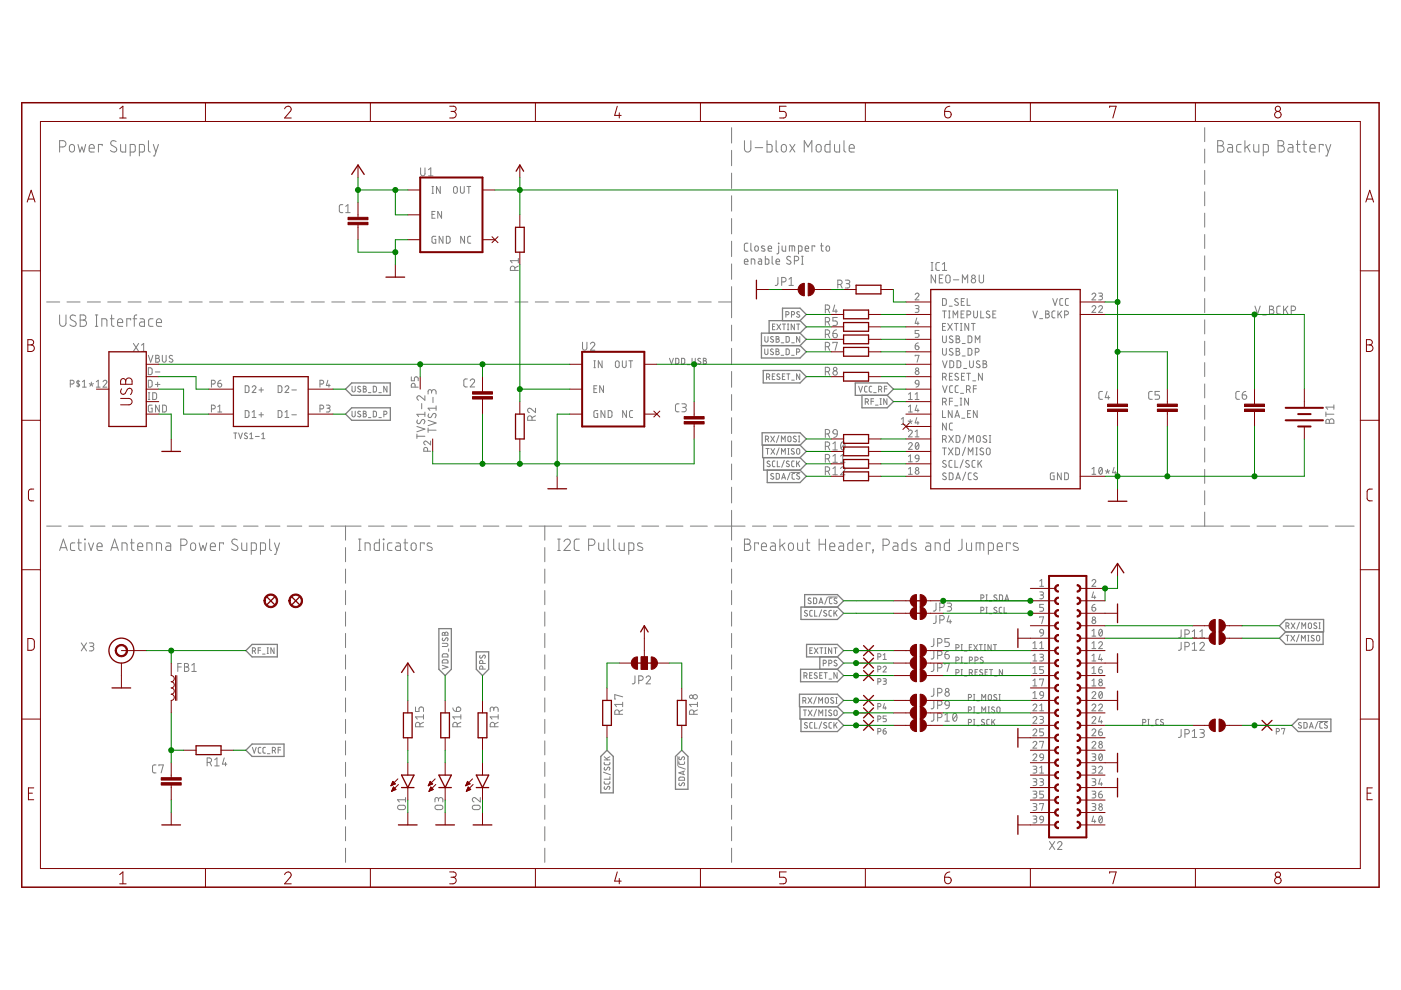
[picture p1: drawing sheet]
<svg xmlns="http://www.w3.org/2000/svg" width="297mm" height="210mm" viewBox="0 0 297 210" stroke-linecap="round" stroke-linejoin="round" font-family="sans-serif">
<g fill="none" stroke="#7e7e7e" stroke-width=".21">
<path d="M12.6 31.2h.7a.67 .67 0 0 0 .7-.7 .67 .67 0 0 0-.7-.7h-.7v2.4M14.8 30.8l.5-.2a.95 .95 0 0 1 .2 1.6h-.3l-.4-.3zM16.5 30.6l.5 1.6 .4-1 .4 1 .4-1.6M18.9 31.4h1.1a.57 .57 0 0 0-.4-.8 .57 .57 0 0 0-.7 .6l.1 .9 1 .1M21.7 30.9v-.3h-.8v1.6M24.6 30a.6 .6 0 0 0-.9-.1 .6 .6 0 0 0 0 .9l.8 .4a.58 .58 0 0 1 .1 .9 .58 .58 0 0 1-.8 .1l-.4-.3M25.6 30.6v1.4l.4 .2h.6v-1.6M27.6 32.2h.8l.2-.2 .1-1-.3-.4h-.8v2.5M29.5 32.2h.9l.2-.2v-1.1l-.2-.3h-.9v2.5M31.5 29.8v2l.1 .3 .3 .1M32.5 30.6l.5 1.6M33.6 30.6l-.8 2.5h-.3"/>
<path d="M89.2 35.6v1.2a.47 .47 0 0 0 .4 .5 .47 .47 0 0 0 .5-.5v-1.2M90.8 36l.5-.4v1.7M90.8 37.3h1M91.6 39.5h.3M91.8 39.5v1.5M93.3 39.5v1.5l-.8-1.5v1.5M96.3 39.7l.3-.2 .2 .2 .2 .9a.4 .4 0 0 1-.4 .4 .4 .4 0 0 1-.4-.4zM97.6 39.5v1.1a.4 .4 0 0 0 .4 .4 .4 .4 0 0 0 .4-.4v-1.1M99 39.5h.8M99.4 39.5v1.5M155.1 27.1v3.2M155.1 31.9v3.2"/>
<path d="M155.1 36.7v3.3M157.8 29.8v1.8a.68 .68 0 0 0 .7 .6 .68 .68 0 0 0 .7-.6v-1.8M160.1 31.3h1.6M162.6 29.8v2.4h.8l.3-.4v-.9l-.3-.3h-.8M164.5 29.8l.1 2.2 .4 .2M165.8 30.8l.5-.2a.95 .95 0 0 1 .2 1.6h-.4l-.4-.3zM167.4 30.6l1.1 1.6M168.5 30.6l-1.1 1.6M170.5 32.2v-2.4l.8 1.4 .8-1.4v2.4M173.3 30.7l.4-.1 .3 .2 .1 .9a.54 .54 0 0 1-.5 .5 .54 .54 0 0 1-.6-.5l.1-.7zM176 29.8v2.4h-.8l-.3-.4v-.9l.3-.3h.8M176.9 30.6v1.2l.2 .3 .2 .1h.7v-1.6"/>
<path d="M178.9 29.8l.1 2.2 .3 .2M180 31.4h1.1a.57 .57 0 0 0-.4-.8 .57 .57 0 0 0-.7 .6l.2 .9 .9 .1M255.4 27.1v2.9M255.4 31.6v3M255.4 36.1v3M258.2 29.8h.6a.54 .54 0 0 1 .6 .6 .54 .54 0 0 1-.6 .5 .67 .67 0 0 1 .7 .7 .67 .67 0 0 1-.7 .6h-.6zM258.2 30.9h.6M260.4 30.6h.7l.2 .4v1.2h-.6a.47 .47 0 0 1-.5-.4 .47 .47 0 0 1 .5-.5h.6M263.1 30.6h-.7l-.2 .4 .1 1.1 .8 .1M263.9 29.8v2.4M264.4 31.1l.6 1.1M265 30.6l-1.1 .8"/>
<path d="M265.8 30.6l.1 1.4 .3 .2h.7v-1.6M267.8 32.2h.9l.2-.2v-1.1l-.2-.3h-.9v2.5M271 29.8h.7a.54 .54 0 0 1 .5 .6 .54 .54 0 0 1-.5 .5 .67 .67 0 0 1 .6 .7 .67 .67 0 0 1-.6 .6h-.7zM271 30.9h.7M273.2 30.6h.7l.2 .4v1.2h-.6a.47 .47 0 0 1-.5-.4 .47 .47 0 0 1 .5-.5h.6M274.8 30.6h.9M275.1 29.8v2l.1 .3 .5 .1M276.2 30.6h.8M276.5 29.8v2l.1 .3 .4 .1M277.7 31.4h1.1a.57 .57 0 0 0-.3-.8 .57 .57 0 0 0-.8 .6l.2 .9 .9 .1M280.5 30.9v-.3h-.8v1.6M281.1 30.6l.5 1.6"/>
<path d="M282.2 30.6l-.9 2.5h-.2M72.7 43.4h-.5l-.3 .4 .1 1.1 .3 .2h.4M73.3 45.1h.9M73.3 43.8l.5-.4v1.7M91.6 41h.3M91.6 45.5h.5M92.2 44.8h-.6v1.5h.6M92.4 50.1h-.6l-.2 .2v.9l.2 .3 .6 .1v-.8h-.2M93.6 44.8v1.5l-.8-1.5v1.5M93.9 50.1v1.5l-.8-1.5v1.5M94.6 50.1h.6l.2 .3v.8l-.2 .3-.6 .1zM98.5 50.1v1.5l-.8-1.5v1.5"/>
<path d="M99.8 50.1h-.4l-.2 .3v1l.2 .1 .4 .1M109.2 57.3v-.4a.48 .48 0 0 0-.5-.5 .48 .48 0 0 0-.5 .5v.4h1.7M109.9 55.3h-1.7l.4 .4M109.9 56.4l-.7 .4M109.9 54.8v.9M155.1 41.5v3.3M155.1 46.3v3.3M155.1 51.1v3.3M155.1 56v3.2M157.8 55.5h.8a.4 .4 0 0 0-.3-.6 .4 .4 0 0 0-.5 .4l.1 .6 .7 .1M158.6 51.6h-.5l-.3 .3v1.1l.3 .2 .5 .1M159.2 51.6v1.4l.3 .3"/>
<path d="M159.3 56v-1.1l.7 .2v.9M160.1 52.2l.3-.1a.62 .62 0 0 1 .1 1.1h-.2l-.2-.2zM160.8 54.9h.5l.2 .3v.8h-.6l-.2-.2 .1-.3 .7-.1M162.1 52.2l-.4-.1-.3 .3 .8 .5v.2l-.3 .2-.5-.1M162.3 54.3v1.7h.6l.1-.2v-.7l-.2-.2h-.5M162.9 52.7h.7a.39 .39 0 0 0-.3-.6 .39 .39 0 0 0-.4 .4v.7l.7 .1M163.7 54.3v1.5l.3 .2M164.5 55.5h.8a.4 .4 0 0 0-.3-.6 .4 .4 0 0 0-.5 .4l.1 .6 .7 .1M164.9 58.8v1.5l-.2 .2h-.3M165 51.6l.1 .1zM165.1 52.1v1.4l-.1 .3h-.3M165.7 59.8h.5a.48 .48 0 0 0 .5-.5 .48 .48 0 0 0-.5-.5h-.5v1.7"/>
<path d="M165.8 52.1v1l.3 .2h.5v-1.2M167.3 59.2l.4-.4v1.7M167.4 53.3v-1.2l1 .1 .1 1.1M167.6 54.5a.43 .43 0 0 0-.6-.1 .43 .43 0 0 0 0 .7l.5 .2a.39 .39 0 0 1 .2 .6 .39 .39 0 0 1-.6 .1l-.3-.2M167.9 52.1v1.2M168.4 55.3h.5a.48 .48 0 0 0 .5-.5 .48 .48 0 0 0-.5-.5h-.5v1.7M169.3 53.3l.6-.1 .1-.1 .1-.7-.2-.2-.6-.1v1.7M169.9 56h.4M169.9 54.3h.4M170.1 54.3v1.7M170.7 52.7h.7a.39 .39 0 0 0-.2-.6 .39 .39 0 0 0-.5 .4l.1 .7 .6 .1M172.7 52.3v-.2h-.5v1.2"/>
<path d="M174 52.1h.5M174.2 51.6v1.5l.3 .2M175.3 52.2l.2-.1a.62 .62 0 0 1 .2 1.1h-.3l-.2-.2zM179.2 59.4h.6a.37 .37 0 0 1 .4 .4 .37 .37 0 0 1-.4 .3h-.4M197.4 57.3h.4M197.4 55.7h.4M197.6 55.7v1.6M198.4 58.3v1.7l-1-1.7v1.7M199.2 59.1h.5M199.2 55.7h-.5l-.3 .3 .1 1.1 .2 .2h.5M199.8 56l.5-.3v1.6M199.8 57.3h.9"/>
<path d="M199.9 58.3h-.7v1.7h.7M200.6 58.4l.4-.1 .3 .1 .1 1.1a.47 .47 0 0 1-.4 .5 .47 .47 0 0 1-.5-.5zM202.1 59.3h1.2M204 60v-1.7l.6 .9 .6-.9v1.7M207.6 58.3v1.2a.47 .47 0 0 0 .5 .5 .47 .47 0 0 0 .4-.5v-1.2M255.4 40.7v2.9M255.4 45.2v3M255.4 49.7v3M255.4 54.3v2.9M255.4 58.8v2.9M9.9 64h2.8M12.6 66.8v1.7a.68 .68 0 0 0 .7 .7 .68 .68 0 0 0 .7-.7v-1.7"/>
<path d="M14.2 64h2.8M16 67a.61 .61 0 0 0-.9-.1 .61 .61 0 0 0 .1 .9l.7 .4a.58 .58 0 0 1 .1 .8 .58 .58 0 0 1-.8 .1l-.4-.2M17 66.8h.7a.54 .54 0 0 1 .5 .5 .54 .54 0 0 1-.5 .6 .67 .67 0 0 1 .7 .6 .67 .67 0 0 1-.7 .7h-.7zM17 67.9h.7M18.5 64h2.8M20.2 69.2h.5M20.2 66.8h.5M20.5 66.8v2.4M21.6 69.2v-1.6l1 .1 .1 1.5M22.8 64h2.8M23.4 67.6h.8M23.7 66.8v2.2l.5 .2"/>
<path d="M24.9 68.4h1.1a.57 .57 0 0 0-.4-.8 .57 .57 0 0 0-.7 .5l.1 1 1 .1M27.2 64h2.7M27.7 67.9v-.3h-.8v1.6M28.2 67.6h.8M28.3 72.8l1.1 1.7M29 66.8l-.5 .2v2.2M29.4 72.8l-1.1 1.7M29.7 67.6h.7l.2 .2v1.4h-.6a.47 .47 0 0 1-.5-.5 .47 .47 0 0 1 .5-.4h.6M30 74.5h.9M30 73.2l.5-.4v1.7M31.5 78h.5l.2 .2v1l-.2 .2h-.5zM31.5 75.3l.4 1.5 .5-1.5"/>
<path d="M31.5 64h2.7M32.4 67.6h-.6l-.3 .4 .1 1.1 .8 .1M32.9 78.9h1M33 75.3l.7 .2v.2l-.3 .3a.4 .4 0 0 1 .4 .4 .4 .4 0 0 1-.4 .4h-.4zM33 76h.4M33.2 68.4h1a.57 .57 0 0 0-.3-.8 .57 .57 0 0 0-.7 .5l.1 1 .9 .1M34.4 75.3v1.1a.4 .4 0 0 0 .4 .4 .4 .4 0 0 0 .4-.4v-1.1M35.8 64h2.7M36.6 75.5a.37 .37 0 0 0-.5-.1 .37 .37 0 0 0-.1 .5l.5 .3a.4 .4 0 0 1 0 .6 .4 .4 0 0 1-.6-.2M40.1 64h2.8M44.4 64h2.8M48.7 64h2.8"/>
<path d="M53.1 64h2.7M57.4 64h2.7M61.7 64h2.8M66 64h2.8M70.3 64h2.8M74.6 64h2.8M79 64h2.7M83.3 64h2.7M87.2 79.9v.8h.7v-.5a.41 .41 0 0 1 .4-.3 .41 .41 0 0 1 .4 .3v.5M87.6 64h2.8M91.9 64h2.8M96.2 64h2.8"/>
<path d="M100.5 64h2.8M104.9 64h2.7M109.2 64h2.7M113.5 64h2.7M117.8 64h2.8M122.1 64h2.8M123.5 72.6v1.2a.47 .47 0 0 0 .5 .5 .47 .47 0 0 0 .4-.5v-1.2M125.2 72.9a.46 .46 0 0 1 .6-.3 .46 .46 0 0 1 .2 .7l-.8 1h.9M125.9 76.5h.3M125.9 78h.3M126.1 76.5v1.5M126.4 64h2.8"/>
<path d="M127.7 76.5v1.5l-.8-1.5v1.5M130.6 76.6l.3-.1 .3 .1 .1 1a.4 .4 0 0 1-.4 .4 .4 .4 0 0 1-.4-.4zM130.8 64h2.7M132 76.5v1.1a.4 .4 0 0 0 .4 .4 .4 .4 0 0 0 .4-.4v-1.1M133.3 76.5h.8M133.7 76.5v1.5M135.1 64h2.7M139.4 64h2.8M141.9 76l.5 1.2 .4-1.2M143.3 76h.4l.2 .2v.6l-.2 .4h-.4zM143.7 64h2.8M144.5 76h.5l.2 .2v.8l-.2 .2h-.5z"/>
<path d="M145.7 77.3h.5M146.7 76v.8l.3 .4 .4-.2v-1M148 64h2.8M148.5 76.1a.3 .3 0 0 0-.4-.1 .3 .3 0 0 0 0 .5l.4 .2a.34 .34 0 0 1-.1 .5 .34 .34 0 0 1-.5-.2M149.1 76h.5l.1 .2-.2 .3 .3 .3-.2 .4h-.5zM149.1 76.5h.4M152.3 64h2.8M155.1 60.8v6.6M155.1 68.9v3.4M155.1 73.9v3.3M155.1 78.8v3.3M162.1 74v.9l.3 .3 .4-.2v-1"/>
<path d="M162.2 71.4v.8l.2 .3 .4-.1v-1M162.5 79.9l.6-.1v-.4l-.6-.1v1.2M162.9 79.9l.3 .6M163.7 79.8h.4M163.8 69.2h.4M163.9 74.1a.3 .3 0 0 0-.4-.1 .3 .3 0 0 0 0 .5l.4 .2a.3 .3 0 0 1 0 .5 .3 .3 0 0 1-.5-.1l-.1-.1M164 71.4a.3 .3 0 0 0-.5 0 .3 .3 0 0 0 0 .4l.4 .3a.33 .33 0 0 1-.1 .5 .33 .33 0 0 1-.5-.2M164.3 79.3h-.6v1.2h.6M164.3 68.7h-.5v1.2h.5M164.5 74h.5l.1 .2-.2 .3 .3 .3-.2 .4h-.5zM164.5 74.5h.4M164.5 71.4h.5l.2 .1-.3 .4 .3 .2-.2 .4-.5 .1z"/>
<path d="M164.5 71.9h.4M164.7 68.7l.8 1.2M165.3 79.4l-.3-.1-.3 .1 .1 .3 .4 .3a.33 .33 0 0 1 0 .5 .33 .33 0 0 1-.5-.2M165.5 68.7l-.8 1.2M165.6 75.3h.6M165.6 72.7h.6M165.9 79.8h.4M165.9 68.7h.7M166.2 68.7v1.2M166.4 79.3h-.5v1.2h.5M166.6 66.7l.6-.1v-.4l-.6-.1v1.2M166.7 71.4h.4l.2 .1v.8l-.2 .2-.4 .1z"/>
<path d="M166.7 74h.4l.2 .2v.7l-.2 .3h-.4zM166.8 79.3h.7M167 69.9h.2M167 68.7h.2M167.1 68.7v1.2M167.1 79.3v1.2M167.3 60.5h.9M167.8 66.7l.6-.1v-.4l-.6-.1v1.2M167.8 75.3h.6M167.9 72.7h.5M168.4 68.7v1.2l-.7-1.2v1.2M168.9 74.7l.6-.2v-.4l-.6-.1v1.2"/>
<path d="M168.9 68.7h.7M169.2 68.7v1.2M169.5 66.2a.3 .3 0 0 0-.5-.1 .3 .3 0 0 0 .1 .5l.3 .2a.33 .33 0 0 1 0 .5 .33 .33 0 0 1-.5-.2M169.6 71.4v1.2l-.7-1.2v1.2M169.6 79.3v1.2l-.7-1.2v1.2M175 70.9h.5a.48 .48 0 0 0 .4-.5 .48 .48 0 0 0-.4-.5h-.5v1.7M175 73.5h.5a.47 .47 0 0 0 .4-.5 .47 .47 0 0 0-.4-.4h-.5v1.7M175 78.8h.5a.47 .47 0 0 0 .4-.5 .47 .47 0 0 0-.4-.4h-.5v1.6M175 68.2h.5a.47 .47 0 0 0 .4-.4 .47 .47 0 0 0-.4-.5h-.5v1.7M175 65.6h.5a.47 .47 0 0 0 .4-.5 .47 .47 0 0 0-.4-.4h-.5v1.7M175.5 70.9l.4 .7M175.5 73.5l.4 .8"/>
<path d="M175.5 78.8l.4 .7M175.5 68.2l.4 .8M175.5 65.6l.4 .8M176.6 70.7h.6a.48 .48 0 0 1 .3 .5 .48 .48 0 0 1-.5 .4 .48 .48 0 0 1-.4-.4zM176.6 72.8v-.2h.9l-.4 1.7M177 64.7l-.4 1.3h.9M177.2 65.6v.8M177.4 69.9l-.5 .2-.3 .6M177.5 67.3h-.9v.8h.6a.49 .49 0 0 1 .3 .4 .49 .49 0 0 1-.3 .5h-.6M177.6 60.3h.5a.47 .47 0 0 0 .5-.4 .47 .47 0 0 0-.5-.5h-.5v1.7M178.2 60.3l.4 .8M179.7 60.1a.47 .47 0 0 1 .5 .5 .47 .47 0 0 1-.5 .5h-.5"/>
<path d="M194 62.5a.4 .4 0 0 1 .6-.3 .4 .4 0 0 1 .1 .6l-.7 .8h.8M194 64.8h.7l.1 .2-.1 .4h-.5M194 73.3h.5a.41 .41 0 0 1 .4 .5 .41 .41 0 0 1-.5 .4 .41 .41 0 0 1-.4-.5zM194 75.5v-.2h.8l-.4 1.5M194.4 67.4l-.4 1.2h.8M194.4 65.4a.4 .4 0 0 1 .4 .4 .4 .4 0 0 1-.4 .4h-.4M194.6 68.2v.7M194.7 72.7l-.5 .3-.2 .3M194.8 70.1h-.8v.6h.5a.41 .41 0 0 1 .3 .4 .41 .41 0 0 1-.3 .4h-.5M199.8 63.3h.6l.2 .2v1l-.2 .2h-.6zM199.8 71.2v1.1a.4 .4 0 0 0 .4 .4 .4 .4 0 0 0 .4-.4v-1.1M199.8 73.9v1a.4 .4 0 0 0 .4 .4 .4 .4 0 0 0 .4-.4v-1"/>
<path d="M199.8 79.9h.4a.4 .4 0 0 0 .4-.4 .4 .4 0 0 0-.4-.4h-.4v1.5M199.8 65.9h.8M199.8 69.2h.5M199.8 76.5l.5 1.5 .5-1.5M200.2 65.9v1.5M200.3 79.9l.3 .7M200.5 68.6h-.7v1.4h.7M200.9 68.6l1 1.4M201.1 65.9h.3M201.1 67.4h.3M201.3 64.9h.6M201.3 65.9v1.5"/>
<path d="M201.3 79.8h.5M201.4 76.5h.6l.2 .3v.8l-.2 .3-.6 .1zM201.9 68.6l-1 1.4M202 79.1h-.7v1.5h.7M202 71.4a.37 .37 0 0 0-.5-.2 .37 .37 0 0 0-.1 .6l.5 .3a.36 .36 0 0 1 0 .5 .36 .36 0 0 1-.5 0l-.1-.1M202 74a.37 .37 0 0 0-.5-.1 .37 .37 0 0 0-.1 .5l.5 .3a.36 .36 0 0 1 0 .6 .36 .36 0 0 1-.5-.1l-.1-.1M202.1 67.4v-1.5l.5 .9 .5-.9v1.5M202.4 68.6h.8M202.7 71.2l.7 .2v.4l-.3 .1a.4 .4 0 0 1 .4 .4 .4 .4 0 0 1-.4 .4h-.4zM202.7 73.9l.7 .1v.4l-.3 .1a.4 .4 0 0 1 .4 .4 .4 .4 0 0 1-.4 .4h-.4zM202.7 71.9h.4M202.7 74.5h.4"/>
<path d="M202.8 68.6v1.4M202.9 76.5h.6l.2 .3v.9l-.2 .2-.6 .1zM203.1 63.4a.36 .36 0 0 0-.5-.1 .36 .36 0 0 0-.1 .5l.6 .4a.36 .36 0 0 1 0 .5 .36 .36 0 0 1-.6 0l-.1-.1M203.2 79.3l-.2-.1a.34 .34 0 0 0-.5 .1 .34 .34 0 0 0 .1 .5l.5 .2a.34 .34 0 0 1 .1 .5 .34 .34 0 0 1-.5 .1l-.3-.2M203.6 70h.4M203.6 68.6h.4M203.8 66.6h.5M203.8 68.6v1.4M203.8 63.9h.5M203.9 79.8h.4M204 72.8h.6M204 75.5h.6"/>
<path d="M204.3 78.1h.7M204.4 65.9h-.6v1.5h.6M204.5 63.3h-.7v1.4h.7M204.5 79.1h-.6v1.5h.6M205 79.1h.8M205 66.8h.4a.41 .41 0 0 0 .4-.5 .41 .41 0 0 0-.4-.4h-.4v1.5M205.1 63.3v1.4h.6M205.3 71.2h.5l.2 .3 .1 .8-.3 .3-.5 .1zM205.3 73.9h.5l.2 .2 .1 .8-.3 .4h-.5zM205.4 79.1v1.5M205.4 68.6v1.4l-.8-1.4v1.4M205.6 76.5v1.1a.4 .4 0 0 0 .4 .4 .4 .4 0 0 0 .4-.4v-1.1"/>
<path d="M206 68.6h.8M206.4 68.6v1.4M206.4 65.9v1.1a.4 .4 0 0 0 .4 .4 .4 .4 0 0 0 .4-.4v-1.1M206.8 74.7h.4a.4 .4 0 0 0 .4-.4 .4 .4 0 0 0-.4-.4h-.4v1.4M206.8 72.7v-1.5l.5 .8 .5-.8v1.5M207.7 76.6l-.2-.1a.34 .34 0 0 0-.4 .1 .34 .34 0 0 0 .1 .5l.4 .2a.39 .39 0 0 1 0 .7 .39 .39 0 0 1-.6-.3M207.9 65.9v1.5h.7M208.3 79.1v1.5l-.8-1.5v1.5M208.4 76.5l.7 .1v.3l-.3 .3a.4 .4 0 0 1 .4 .4 .4 .4 0 0 1-.4 .4h-.4zM208.4 77.2h.4M209.8 66.1l-.4-.2-.3 .4 .1 .2 .5 .3a.4 .4 0 0 1 0 .6 .4 .4 0 0 1-.6-.2M210.5 66.6h.5"/>
<path d="M211.2 65.9h-.7v1.5h.7M219 65.9l.5 1.5 .4-1.5M220.4 67.6h.7M221.7 65.9l.7 .2v.2l-.3 .3a.4 .4 0 0 1 .4 .4 .4 .4 0 0 1-.4 .4h-.4zM221.7 66.6h.4M223.2 63.3l.5 1.4 .5-1.4M223.7 65.9l-.5 .1-.2 .3 .1 .9 .1 .2h.5M224.3 65.9v1.5M224.6 66.5l.5 .9M225.1 65.9l-.8 .9M225.3 63.3h-.4l-.2 .3v1l.2 .1h.4M225.7 66.8h.4a.41 .41 0 0 0 .4-.5 .41 .41 0 0 0-.4-.4h-.4v1.5"/>
<path d="M226.5 63.3h-.4l-.2 .3v1l.2 .1h.4M231.5 62.5a.39 .39 0 0 1 .6-.3 .39 .39 0 0 1 .1 .6l-.7 .8h.8M231.5 65.1a.39 .39 0 0 1 .6-.3 .39 .39 0 0 1 .1 .6l-.7 .8h.8M232.9 62.1l.7 .1 .1 .2-.1 .4h-.5M232.9 65.1a.4 .4 0 0 1 .6-.3 .4 .4 0 0 1 .1 .6l-.7 .8h.8M233.3 62.8a.4 .4 0 0 1 .4 .4 .4 .4 0 0 1-.4 .4h-.4M255.4 63.3v3M255.4 67.8v3M255.4 72.3v3M255.4 76.9v2.9M266.1 64.9l.5 1.7 .6-1.7M267.7 66.8h.8"/>
<path d="M269.2 64.9h.4a.38 .38 0 0 1 .4 .4 .38 .38 0 0 1-.4 .4 .47 .47 0 0 1 .5 .4 .47 .47 0 0 1-.5 .5h-.4zM269.2 65.7h.4M271.5 64.9h-.6l-.2 .4v1.1l.2 .2h.6M272.1 64.9v1.7M272.5 65.6l.6 1M273.1 64.9l-1 1M273.8 65.8h.4a.48 .48 0 0 0 .5-.4 .48 .48 0 0 0-.5-.5h-.4v1.7M14.9 81.4h.4a.4 .4 0 0 0 .4-.4 .4 .4 0 0 0-.4-.4h-.4v1.5M16.6 80.6v1.5M16.9 80.9l-.5-.1-.1 .2 .5 .6 .1 .2-.2 .1-.5-.1M17.5 82.1h.8M17.5 80.9l.4-.3v1.5"/>
<path d="M18.9 81.3l.5 .2M19.4 81v.5M19.4 81.5l.2 .4M19.4 81.5l-.3 .4M19.8 81.3l-.4 .2M20.4 82.1h.8M20.4 80.9l.4-.3v1.5M21.8 80.9a.4 .4 0 0 1 .6-.3 .4 .4 0 0 1 .1 .7l-.7 .8h.9M31.5 80.6h.5l.2 .3v.9l-.2 .2-.5 .1zM31.5 84.7h.3M31.5 83.3h.3M31.6 83.3v1.4"/>
<path d="M32.3 85.9h-.5l-.3 .2v.9l.1 .3 .7 .1v-.8h-.3M32.4 83.3h.6l.2 .2v.8l-.2 .4h-.6zM32.9 81.5h1M33.4 81v1M33.8 85.9v1.5l-.8-1.5v1.5M34.5 85.9h.6l.2 .2v1l-.2 .2-.6 .1zM44.8 86.7h.5a.4 .4 0 0 0 .4-.4 .4 .4 0 0 0-.4-.4h-.5v1.5M44.8 81.4h.5a.4 .4 0 0 0 .4-.4 .4 .4 0 0 0-.4-.4h-.5v1.5M46.2 81.3h.5a.41 .41 0 0 1 .3 .4 .41 .41 0 0 1-.4 .4 .41 .41 0 0 1-.4-.4zM46.2 87.4h.8M46.2 86.2l.4-.3v1.5M46.8 80.6l-.5 .3-.1 .4"/>
<path d="M49.6 91.8h.6M49.9 91.8v1.2M50.6 91.8l.4 1.2 .4-1.2M52 87.1h.6l.2 .2v1l-.2 .2h-.6zM52 81.8h.6l.2 .2v1l-.2 .2h-.6zM52.4 91.9l-.4-.1-.2 .3 .5 .4a.3 .3 0 0 1 .1 .5 .3 .3 0 0 1-.5-.1h-.1M53 92.1l.3-.3v1.2M53 93h.6M53.5 82.1a.39 .39 0 0 1 .5-.3 .39 .39 0 0 1 .1 .6l-.6 .8h.8M53.5 88.5h.8M53.5 87.4l.4-.3v1.4M54.1 92.5h.9"/>
<path d="M54.9 87.9h1M54.9 82.7h1M55.4 82.2v1M55.4 87.5v.9M55.5 93h.7M55.5 92.1l.3-.3v1.2M59 87.1h.5l.2 .2 .1 .8-.3 .4h-.5zM59 81.8h.5l.2 .2 .1 .8-.3 .4h-.5zM60.4 82.1a.4 .4 0 0 1 .6-.3 .4 .4 0 0 1 .1 .6l-.7 .8h.8M60.4 88.5h.8M60.4 87.4l.4-.3v1.4M61.9 87.9h.9"/>
<path d="M61.9 82.7h.9M67.8 86.7h.4a.4 .4 0 0 0 .4-.4 .4 .4 0 0 0-.4-.4h-.4v1.5M67.8 81.4h.4a.4 .4 0 0 0 .4-.4 .4 .4 0 0 0-.4-.4h-.4v1.5M69.2 85.9h.6l.2 .2-.2 .4-.5 .1M69.5 80.6l-.3 1.1h.8M69.6 86.6a.4 .4 0 0 1 .4 .4 .4 .4 0 0 1-.4 .4h-.4M69.7 81.4v.7M74.6 81.9l.1 1 .2 .2 .4-.2v-1M74.6 87.2l.1 1 .2 .2 .4-.2v-1M76.4 82l-.4-.1-.1 .3 .4 .4a.33 .33 0 0 1 0 .5 .33 .33 0 0 1-.5-.1M76.4 87.3l-.4-.1-.1 .3 .4 .4a.33 .33 0 0 1 0 .5 .33 .33 0 0 1-.5-.2M77 81.9l.6 .1v.3l-.2 .1 .3 .3-.2 .4h-.5z"/>
<path d="M77 87.2l.6 .1v.3l-.2 .1 .3 .3-.2 .4h-.5zM77 82.4h.4M77 87.7h.4M78.1 88.5h.5M78.1 83.2h.5M79.1 81.9l.7 .2v.8l-.2 .2h-.5zM79.1 87.2h.5l.2 .2v.8l-.2 .2h-.5zM80.3 88.5h.6M80.3 83.2h.6M81.4 87.9l.6-.2v-.3l-.1-.2h-.5v1.2M82 81.9v1.2l-.6-1.2v1.2M88 82.1v-.4a.4 .4 0 0 0-.4-.4 .4 .4 0 0 0-.4 .4v.4h1.5"/>
<path d="M88.4 92.5h1.7M88.4 92v1M88.4 90.4l1.7 .6-1.7 .5M88.5 89l-.1 .6 .4 .2 .2-.1 .4-.6a.39 .39 0 0 1 .5-.1 .39 .39 0 0 1 .1 .5l-.2 .4M89.4 85.6v1.1M90.1 83.9v1l-1-.8a.46 .46 0 0 0-.7 .1 .46 .46 0 0 0 .4 .7M90.1 87.8h-1.7l.4 .5M90.1 87.4v.9M90.7 95.7v-.4a.4 .4 0 0 0-.4-.4 .4 .4 0 0 0-.4 .4v.4h1.4M90.8 91.2h1.7M90.8 90.7v1M90.8 89.1l1.7 .6-1.7 .6"/>
<path d="M90.9 87.7a.43 .43 0 0 0-.1 .6 .43 .43 0 0 0 .6 .2l.3-.7a.39 .39 0 0 1 .6-.1 .39 .39 0 0 1 .1 .5l-.2 .4M91.3 93.5v.8l-.8-.7a.4 .4 0 0 0-.6 .2 .4 .4 0 0 0 .3 .5M91.5 83.1a.48 .48 0 0 1 .5-.5 .48 .48 0 0 1 .5 .5v.4M91.5 83.4v-.4a.37 .37 0 0 0-.4-.4 .37 .37 0 0 0-.3 .4v.5M91.8 84.2v1.2M92.5 86.6h-1.7l.3 .4M92.5 86.1v.9M99.1 80.3l-.5 .1-.3 .3 .1 1.1 .2 .2h.5M99.7 80.7a.46 .46 0 0 1 .6-.3 .46 .46 0 0 1 .2 .7l-.8 .9h.9M112.8 89.1v-.5a.47 .47 0 0 0-.5-.4 .47 .47 0 0 0-.4 .4v.5h1.6M113.5 86.6v.9l-.9-.8a.46 .46 0 0 0-.7 .1 .46 .46 0 0 0 .3 .7M113.5 88.2l-.7 .3"/>
<path d="M125.9 82.4h.5M126.6 81.8h-.7v1.4h.7M126.7 87.1h-.6l-.2 .2v.9l.2 .3h.6v-.8h-.2M128 81.8v1.4l-.9-1.4v1.4M128.2 87.1v1.4l-.8-1.4v1.4M128.9 87.1h.6l.2 .2v1l-.2 .2h-.6zM132.8 87.1v1.4l-.8-1.4v1.4M134.1 87.1h-.4l-.2 .3v.9l.2 .2h.4M144 85.6l-.6 .1-.2 .3 .1 1.1 .1 .2h.6M144.6 85.6h.5a.38 .38 0 0 1 .4 .4 .38 .38 0 0 1-.4 .4h-.3M145.1 86.4a.47 .47 0 0 1 .4 .4 .47 .47 0 0 1-.4 .5h-.5M155.1 83.7v3.3"/>
<path d="M155.1 88.6v3.3M155.1 93.5v3.3M155.1 98.4v3.3M162.3 93.1l.6-.1v-.4l-.6-.1v1.2M162.4 95.1h.7M162.7 93.1l.3 .6M162.7 95.1v1.2M163.2 97.9l-.4-.1-.2 .2 .6 .4a.3 .3 0 0 1 0 .5 .3 .3 0 0 1-.5 0l-.1-.1M163.4 92.5l.8 1.2M163.4 95.1l.9 1.2M164.2 92.5l-.8 1.2M164.3 95.1l-.9 1.2"/>
<path d="M164.3 97.7l-.4 .1-.1 .2v.8l.5 .2M164.8 97.7v1.3h.5M165.1 92.3l-.5 1.5M165.2 95l-.6 1.5M165.7 93.7v-1.2l.4 .6 .4-.6v1.2M165.7 96.3v-1.2l.4 .7 .4-.7v1.2M166.3 97.6l-.6 1.5M167 95.1h.3M167 96.3h.3M167.1 92.6l.2-.1 .4 .1v.9l-.3 .2-.3-.2zM167.2 95.1v1.2M167.3 97.9a.3 .3 0 0 0-.5-.1 .3 .3 0 0 0 .1 .5l.3 .1a.3 .3 0 0 1 .1 .5 .3 .3 0 0 1-.5 0l-.1-.1"/>
<path d="M167.9 80.6h.5M168.4 95.2l-.5-.1-.1 .3 .5 .4a.33 .33 0 0 1-.1 .5 .33 .33 0 0 1-.5-.2M168.4 97.7l-.4 .1-.1 .2v.9l.5 .1M168.8 92.6l-.4-.1-.2 .2 .5 .5a.3 .3 0 0 1 .1 .4 .3 .3 0 0 1-.5 0l-.1-.1M168.9 97.7v1.3M169 95.2l.3-.1 .2 .2v.8l-.2 .2-.3-.1-.1-.2zM169.2 98.2l.4 .8M169.3 92.5h.3M169.3 93.7h.3M169.4 92.5v1.2M169.6 97.7l-.7 .8M175 92h.5a.48 .48 0 0 0 .4-.5 .48 .48 0 0 0-.4-.4h-.5v1.7"/>
<path d="M175 94.6h.5a.47 .47 0 0 0 .4-.4 .47 .47 0 0 0-.4-.5h-.5v1.7M175 97.3h.5a.47 .47 0 0 0 .4-.5 .47 .47 0 0 0-.4-.4h-.5v1.6M175 99.9h.5a.48 .48 0 0 0 .4-.4 .48 .48 0 0 0-.4-.5h-.5v1.7M175.5 92l.4 .8M175.5 94.6l.4 .8M175.5 97.3l.4 .7M175.5 99.9l.4 .8M176.6 94.1l.5-.4v1.7M176.6 96.7l.5-.3v1.6M176.6 99.4l.5-.4v1.7M176.6 95.4h.9M176.6 98h.9"/>
<path d="M176.7 91.2l.4-.1 .3 .1 .1 .8-.8-.1-.1-.4zM177.5 92l-.3 .6-.4 .2M178.2 99.4a.46 .46 0 0 1 .7-.4 .46 .46 0 0 1 .1 .7l-.8 1h1M178.2 98h1M178.2 96.7l.5-.3v1.6M178.4 93.8l.3-.1a1 1 0 0 1 0 1.7 1.09 1.09 0 0 1-.3-1.6zM179.1 94.1l-.8 .9M182.1 81.9l.4 1.2 .4-1.2M183.5 85.2l.6-.1v-.4l-.6-.2v1.2M183.9 81.9h-.5l-.1 .3v.8l.6 .1M183.9 85.2l.2 .5M184.7 85.1h.5"/>
<path d="M184.8 81.9h-.4l-.1 .3v.8l.5 .1M185.2 83.2h.6M185.2 84.5h-.5v1.2M185.6 85.9h.6M186.3 82.6l.5-.1 .1-.2v-.3l-.6-.1v1.2M186.6 84.5h.3M186.6 85.7h.3M186.7 82.6l.3 .5M186.7 84.5v1.2M187.5 82.4h.5M188 84.5v1.2l-.6-1.2v1.2M188 81.9h-.5v1.2"/>
<path d="M191.1 88.9l.4-.4v1.5M191.1 90h.8M192.5 89.3l.5 .1M192.6 91.5a.39 .39 0 0 1 .6-.3 .39 .39 0 0 1 .1 .6l-.7 .8h.8M192.6 94.1a.39 .39 0 0 1 .6-.3 .39 .39 0 0 1 .1 .7l-.7 .8h.8M192.6 83.6l.4-.3v1.4M192.6 86.2l.4-.3v1.5M192.6 96.8l.4-.3v1.4M192.6 99.4l.4-.3v1.5M192.6 84.7h.8M192.6 97.9h.8M192.6 87.4h.8"/>
<path d="M193 88.9v.5M193 89.4l.3 .4M193 89.4l-.3 .4M193.4 89.3l-.4 .1M194 84.7h.8M194 83.6l.4-.3v1.4M194 91.5l.4-.3v1.4M194 92.6h.8M194.2 80.7h.5l.1 .7-.7-.1-.1-.3zM194.2 96.6l.2-.1 .3 .1 .1 .7-.7-.1-.1-.3zM194.2 93.9l.2-.1a.84 .84 0 0 1 0 1.5 .92 .92 0 0 1-.2-1.4zM194.4 88.5l-.4 1.2h.8"/>
<path d="M194.4 85.9l-.4 1.1h.8M194.6 86.7v.7M194.6 89.3v.7M194.8 94.1l-.7 .9M194.8 81.4l-.1 .4-.5 .3M194.8 97.3l-.1 .3-.5 .3M199.8 85.2h.4a.4 .4 0 0 0 .4-.4 .4 .4 0 0 0-.4-.4h-.4v1.5M199.8 93.2h.4a.4 .4 0 0 0 .4-.4 .4 .4 0 0 0-.4-.4h-.4v1.4M199.8 87.1v1.4h.7M199.8 81.8l.5 1.4 .5-1.4M199.8 95h.8M200.2 95v1.4"/>
<path d="M200.3 85.2l.3 .7M200.3 93.2l.3 .6M200.6 97.7l-.5-.1-.2 .3 .1 .3 .5 .3a.36 .36 0 0 1 0 .5 .36 .36 0 0 1-.5 0l-.2-.1M200.6 89.7v1.5l-.8-1.5v1.5M201.1 95l1 1.4M201.2 92.4l.9 1.4M201.3 85.1h.7M201.8 97.6h-.4l-.2 .3v1l.2 .2h.4M201.9 87.1v1.4l-.8-1.4v1.4M202 89.7h-.5l-.2 .3v1l.7 .2M202 84.4h-.7v1.5M202 81.8h-.5l-.2 .3 .1 .9 .1 .2h.5"/>
<path d="M202.1 95l-1 1.4M202.1 92.4l-.9 1.4M202.4 86h.7M202.5 97.6v1.5h.6M202.5 88.5l.4-1.4 .5 1.4M202.6 88.2h.7M202.6 95h.6l.2 .2v1l-.2 .2h-.6zM202.7 92.4h.6l.2 .2v1l-.2 .2h-.6zM203.2 81.8h-.5l-.2 .3v.9l.2 .2h.5M203.6 84.4h.3M203.6 85.9h.3M203.6 83.4h.7"/>
<path d="M203.8 84.4v1.5M203.9 88.7h.7M204.2 97.5l-.6 1.7M204.7 94.8l-.7 1.8M204.8 92.2l-.7 1.8M204.9 82.6h.4a.4 .4 0 0 0 .4-.4 .4 .4 0 0 0-.4-.4h-.4v1.4M205.1 87.7h.5M205.3 96.4v-1.4l.5 .8 .5-.8v1.4M205.3 84.4v1.5l-.8-1.5v1.5M205.4 93.8v-1.4l.5 .8 .5-.8v1.4M205.4 82.6l.3 .6M205.4 97.7h-.1a.34 .34 0 0 0-.5 .1 .34 .34 0 0 0 .1 .4l.5 .3a.34 .34 0 0 1 .1 .4 .34 .34 0 0 1-.5 .2l-.3-.2"/>
<path d="M205.8 87.1h-.7v1.4h.7M206.2 80.8h.7M206.4 82.4h.6M206.7 97.6h-.4l-.2 .3v1l.2 .2h.4M206.9 95h.3M206.9 96.4h.3M207 81.8h-.6v1.4M207.1 95v1.4M207.2 92.5h.5l.1 .9a.4 .4 0 0 1-.4 .4 .4 .4 0 0 1-.4-.4zM207.2 87.1v1.4l-.8-1.4v1.4M207.3 97.6v1.5M207.7 98.2l.5 .9"/>
<path d="M208.2 97.6l-.9 .9M208.5 95.1l-.4-.1-.3 .3 .1 .2 .5 .3a.4 .4 0 0 1-.1 .7 .4 .4 0 0 1-.5-.3M209.1 92.5a.37 .37 0 0 0-.5-.1 .37 .37 0 0 0-.1 .5l.6 .3a.36 .36 0 0 1 0 .5 .36 .36 0 0 1-.5 0l-.2-.1M209.3 95.1l.2-.1 .3 .1 .1 .9a.4 .4 0 0 1-.4 .4 .4 .4 0 0 1-.4-.4zM209.7 92.4h.4M209.7 93.8h.4M209.9 92.4v1.4M231.5 99.4l.4-.3v1.5M233.1 99.2l.2-.1a.86 .86 0 0 1 0 1.5 .93 .93 0 0 1-.2-1.4zM233.7 99.4l-.7 .8M233.7 83h-.5l-.2 .4v1l.2 .2 .5 .1M234.4 99.8l.4 .2"/>
<path d="M234.7 83l-.4 1.3h1M234.8 99.5v.5M234.8 100l.3 .4M234.8 100l-.3 .4M235 83.9v.8M235.3 99.8l-.5 .2M236.2 99.1l-.3 1.1h.8M236.5 99.9v.7M244.3 83h-.5l-.3 .4 .1 1 .2 .2 .5 .1M245.9 83h-1v.7h.6a.47 .47 0 0 1 .4 .5 .47 .47 0 0 1-.4 .5h-.6M255.4 81.4v3M255.4 85.9v3"/>
<path d="M255.4 90.5v2.9M255.4 95v3M255.4 99.5v3M262.8 83h-.5l-.3 .4 .1 1.2 .7 .1M263.4 83.7h.5a.48 .48 0 0 1 .4 .6 .48 .48 0 0 1-.5 .4 .48 .48 0 0 1-.4-.5zM264.1 83l-.4 .1-.3 .6M281.1 87.8h1.7M281.1 87.4v.9M281.2 89l.4-.1 .3 .4a.48 .48 0 0 1 .4-.5 .48 .48 0 0 1 .5 .5v.4h-1.7zM281.9 89.3v.4M282.8 85.9v.9M282.8 86.3h-1.7l.4 .5"/>
<path d="M9.9 111.5h3.1M12.6 116.7l.8-2.4 .9 2.4M12.8 116.1h1.3M14.5 111.5h3.1M15.9 115.1h-.7l-.3 .4 .1 1.1 .9 .1M16.4 115.1h.9M16.7 114.3v2l.1 .3 .5 .1M17.9 114.3l.2 .1zM18 115.1v1.6M18.8 115.1l.5 1.6 .6-1.6M19.2 111.5h3M20.6 115.9h1.1a.57 .57 0 0 0-.4-.8 .57 .57 0 0 0-.7 .5l.1 1 1 .1"/>
<path d="M23.5 116.7l.8-2.4 .8 2.4M23.7 116.1h1.2M23.8 111.5h3.1M25.9 116.7v-1.6l.9 .1 .1 1.5M27.6 115.1h.8M27.9 114.3v2.2l.5 .2M28.4 111.5h3.1M29.2 115.9h1.1a.57 .57 0 0 0-.4-.8 .57 .57 0 0 0-.7 .5l.1 1 1 .1M31.1 116.7v-1.6l1 .1 .1 1.5M33.1 111.5h3.1M33.2 116.7v-1.6l.9 .1 .1 1.5M35.2 115.1h.7l.3 .4v1.2h-.6a.47 .47 0 0 1-.5-.5 .47 .47 0 0 1 .5-.4h.6"/>
<path d="M37.7 111.5h3.1M38.3 115.6h.7a.67 .67 0 0 0 .7-.6 .67 .67 0 0 0-.7-.7h-.7v2.4M40.5 115.3l.5-.2a.95 .95 0 0 1 .2 1.5h-.5l-.3-.2zM42.2 115.1l.4 1.6 .4-1.1 .4 1.1 .4-1.6M42.4 111.5h3M44.6 115.9h1.1a.57 .57 0 0 0-.4-.8 .57 .57 0 0 0-.7 .5l.1 1 1 .1M47 111.5h3.1M47.4 115.4v-.3h-.9v1.6M50.3 114.5a.61 .61 0 0 0-.9-.1 .61 .61 0 0 0 0 .9l.8 .4a.57 .57 0 0 1 .1 .8 .57 .57 0 0 1-.8 .1l-.4-.2M51.2 115.1v1.2l.2 .3 .2 .1h.7v-1.6M51.6 111.5h3.1M53.3 116.7h.8l.2-.2v-1.1l-.2-.3h-.8v2.4"/>
<path d="M55.2 116.7h.9l.2-.2v-1.1l-.2-.3h-.9v2.4M56.3 111.5h3.1M57.2 114.3v2.2l.4 .2M58.2 115.1l.5 1.6M59.3 115.1l-.8 2.4h-.3M60.9 111.5h3.1M65.5 111.5h3.1M70.2 111.5h6.4M73.3 111.5v3M73.3 116.1v3M76 116.7h.5M76 114.3h.5"/>
<path d="M76.3 114.3v2.4M77.4 116.7v-1.6l1 .1 .1 1.5M78.1 111.5h3.3M80.4 114.3v2.4h-.8l-.2-.2v-1.1l.2-.3h.8M81.3 114.3l.1 .1zM81.3 115.1v1.6M83 111.5h3.3M83.1 115.1h-.7l-.2 .4 .1 1.1 .8 .1M84 115.1h.7l.2 .3v1.3h-.6a.47 .47 0 0 1-.5-.5 .47 .47 0 0 1 .5-.4h.6M85.6 115.1h.8M85.9 114.3v2.2l.5 .2M87.3 115.3l.5-.2a.95 .95 0 0 1 .2 1.5l-.4 .1-.4-.3z"/>
<path d="M87.9 111.5h3.3M89.9 115.4v-.3h-.8v1.6M91.5 115.2l-.7-.1-.2 .4 .2 .3 .7 .3v.5h-.9M92.7 111.5h3.3M97.6 111.5h3.3M102.5 111.5h3.3M107.3 111.5h3.3M112.2 111.5h6.9M115.5 111.5v3M115.5 116.1v3M118.2 116.7h.6M118.2 114.3h.6"/>
<path d="M118.5 114.3v2.4M119.6 114.8a.66 .66 0 0 1 .9-.5 .66 .66 0 0 1 .2 1.1l-1.1 1.3h1.3M120.6 111.5h3.6M122.8 114.3h-.7l-.3 .5 .1 1.7 .2 .2h.7M124.8 115.6h.7a.67 .67 0 0 0 .7-.6 .67 .67 0 0 0-.7-.7h-.7v2.4M125.8 111.5h3.6M126.9 115.1l.1 1.4 .4 .2h.6v-1.6M128.9 114.3v2l.2 .3 .2 .1M130.1 114.3v2.2l.4 .2M130.9 111.5h3.6M131.3 115.1v1.4l.4 .2h.7v-1.6M133.3 116.7h.9l.2-.2v-1.1l-.2-.3h-.9v2.4"/>
<path d="M136.1 111.5h3.6M136.1 115.2l-.7-.1-.2 .4 .2 .3 .8 .3v.5h-1M141.2 111.5h3.6M146.4 111.5h3.6M151.5 111.5h6.5M155.1 103.3v3.3M155.1 108.2v6.3M155.1 116.1v3M157.8 114.3h.7a.54 .54 0 0 1 .6 .5 .54 .54 0 0 1-.6 .6 .67 .67 0 0 1 .7 .6 .67 .67 0 0 1-.7 .7h-.7zM157.8 115.4h.7M159.5 111.5h2.9M160.8 115.4v-.3h-.8v1.6"/>
<path d="M161.4 115.9h1.1a.57 .57 0 0 0-.4-.8 .57 .57 0 0 0-.7 .5l.2 1 .9 .1M163.4 115.1h.7l.3 .4v1.2h-.6a.47 .47 0 0 1-.5-.5 .47 .47 0 0 1 .5-.4h.6M164 111.5h2.8M164 100.5a.3 .3 0 0 0-.5-.1 .3 .3 0 0 0 .1 .5l.3 .2a.33 .33 0 0 1 0 .5 .33 .33 0 0 1-.5-.2M164.6 100.4l.6 .2v.8l-.2 .2h-.4zM165.4 114.3v2.4M165.7 101.6l.4-1.2 .4 1.2M165.8 115.6l.6 1.1M165.8 101.3h.7M166.4 115.1l-1 .8M167.3 115.3l.5-.2a.95 .95 0 0 1 .2 1.5l-.4 .1-.4-.3zM167.5 100.2l-.6 1.5"/>
<path d="M167.7 100.2h1.9M168.4 111.5h2.9M168.5 100.4h-.4l-.2 .2 .1 .8 .5 .2M169.1 115.1v1.4l.4 .2h.7v-1.6M169.5 100.5a.3 .3 0 0 0-.5-.1 .3 .3 0 0 0 .1 .5l.3 .2a.33 .33 0 0 1 0 .5 .33 .33 0 0 1-.5-.2M170.9 115.1h.8M171.2 114.3v2.2l.5 .2M172.8 111.5h2.9M173.7 115.4h1.3M173.7 114.3v2.4M175 114.3v2.4M175.9 115.9h1.1a.57 .57 0 0 0-.4-.8 .57 .57 0 0 0-.7 .5l.1 1 1 .1"/>
<path d="M176.6 100.7h.9M177.2 111.5h2.9M177.9 115.1h.7l.2 .3 .1 1.3h-.7a.47 .47 0 0 1-.4-.5 .47 .47 0 0 1 .4-.4h.7M180.8 114.3v2.4h-.8l-.3-.4 .1-.9 .2-.3h.8M181.7 111.5h2.9M181.7 115.9h1.1a.57 .57 0 0 0-.4-.8 .57 .57 0 0 0-.7 .5l.1 1 1 .1M184.5 115.4v-.3h-.8v1.6M185.1 116.6l.1 .1zM185.2 116.7l-.2 .6M186.1 111.5h2.9M187.2 115.6h.7a.67 .67 0 0 0 .7-.6 .67 .67 0 0 0-.7-.7h-.7v2.4M189.4 115.1h.7l.3 .4v1.2h-.6a.47 .47 0 0 1-.5-.5 .47 .47 0 0 1 .5-.4h.6"/>
<path d="M190.5 111.5h2.9M192.3 114.3v2.4l-1-.1v-1.2l.2-.3h.8M192.6 100.6h.8M194.1 115.2l-.7-.1-.2 .4 .2 .3 .8 .3v.5h-1M195 111.5h2.8M196.4 115.1h.7l.2 .4v1.2h-.6a.47 .47 0 0 1-.5-.5 .47 .47 0 0 1 .5-.4h.6M198.3 116.7v-1.6l.9 .1 .1 1.5M199.4 111.5h2.9M200.6 100.4a.36 .36 0 0 0-.5-.1 .36 .36 0 0 0-.1 .5l.5 .3a.36 .36 0 0 1 0 .6 .36 .36 0 0 1-.5-.1l-.2-.1M201.3 100.3h.5l.2 .2v1l-.2 .2h-.5zM201.3 114.3v2.4h-.9l-.2-.2v-1.1l.2-.3h.9M202.6 101.7l.5-1.4 .5 1.4"/>
<path d="M202.8 101.3h.7M203.8 111.5h2.9M204 114.3l-.1 2.1-.2 .2-.5 .1M204.7 100.1l-.6 1.8M204.9 115.1v1.4l.4 .2h.7v-1.6M205.9 100.3h-.4l-.2 .3v.9l.2 .2h.4M207 116.7v-1.6l1.4 .1 .2 1.5M207.2 100.4a.37 .37 0 0 0-.6-.1 .37 .37 0 0 0-.1 .5l.6 .3a.39 .39 0 0 1-.1 .6 .39 .39 0 0 1-.6-.2M207.8 115.1v1.6M208.3 111.5h2.8M209.5 116.7h.9l.2-.2v-1l-.2-.4h-.9v2.4M211.4 115.9h1.1a.57 .57 0 0 0-.4-.8 .57 .57 0 0 0-.7 .5l.1 1 1 .1"/>
<path d="M212.7 111.5h2.9M214.2 115.4v-.3h-.8v1.6M215.8 115.2l-.8-.1-.2 .4 .2 .3 .8 .3v.5h-1M217.1 111.5h2.9M221.6 111.5h2.8M223.5 100.3h-.6l-.2 .2v.9l.2 .3h.6v-.8h-.3M225 100.3v1.4l-.8-1.4v1.4M225.7 100.3h.6l.2 .2v1l-.2 .2h-.6zM226 111.5h2.9M230.4 111.5h2.9M231.5 100.6h.8M234.8 111.5h2.9"/>
<path d="M239.3 111.5h2.8M243.7 111.5h2.9M248.1 111.5h2.9M252.6 111.5h6.8M255.4 104.1v2.9M255.4 108.6v2.9M261 111.5h3.9M266.5 111.5h4M272.1 111.5h3.9M277.6 111.5h4M283.1 111.5h4M17.2 136.3l1.2 1.7"/>
<path d="M18.4 136.3l-1.2 1.7M18.9 136.3h.6a.37 .37 0 0 1 .4 .4 .37 .37 0 0 1-.4 .4h-.4M19.4 137.1a.48 .48 0 0 1 .5 .4 .48 .48 0 0 1-.5 .5h-.5M53.5 138l.6-.1 .1-.3-.2-.2h-.5v1.2M53.9 138l.3 .6M54.7 137.9h.6M55.3 137.4h-.6v1.2M55.7 138.7h.5M56.6 137.4h.3M56.6 138.6h.3M56.8 137.4v1.2M58.1 137.4v1.2l-.7-1.2v1.2"/>
<path d="M73.3 120.6v3.1M73.3 125.2v3M73.3 129.8v3M73.3 134.3v3M73.3 138.9v3M93.8 136.4h.9l.3 .3-.2 .3-1 .1M93.8 134.2l.3-.1 .2 .2 .1-.2 .3-.1 .3 .2v.5h-1.2zM93.9 140l.9-.1 .2 .2v.5h-1.2zM93.9 138.7l.9-.1 .2 .2v.5h-1.2zM93.9 135.3l-.1 .4 .2 .1 .5-.5a.33 .33 0 0 1 .5 .1 .33 .33 0 0 1-.2 .5M94.3 134.3v.4M95.1 137.6v.5"/>
<path d="M101.8 139l-.1 .4 .3 .2 .4-.6a.3 .3 0 0 1 .5 0 .3 .3 0 0 1-.1 .5l-.1 .1M115.5 120.6v3.1M115.5 125.2v3M115.5 129.8v3M115.5 134.3v3M115.5 138.9v3M155.1 120.6v3.1M155.1 125.2v3M155.1 129.8v3M155.1 134.3v3M155.1 138.9v3M171.2 129.5l-.5-.1-.1 .3 .5 .4a.33 .33 0 0 1-.1 .6 .33 .33 0 0 1-.5-.2"/>
<path d="M171.7 137.9h.4M171.9 126.9a.31 .31 0 0 0-.4-.1 .31 .31 0 0 0 0 .5l.4 .2a.34 .34 0 0 1-.1 .5 .34 .34 0 0 1-.5-.2M172.2 129.4l-.4 .1-.1 .2v.8l.5 .1M172.3 137.4h-.6v1.2h.6M172.5 126.8h.5l.1 .2v.8l-.1 .2h-.5zM172.6 137.4l.8 1.2M172.7 129.4v1.2h.5M173.4 137.4l-.8 1.2M173.7 128l.4-1.2 .4 1.2M173.8 127.7h.6M173.8 137.4h.7M174.1 137.4v1.2"/>
<path d="M174.2 129.3l-.5 1.5M174.9 137.4h.3M174.9 138.6h.3M175 137.4v1.2M175.2 129.5l-.4-.1-.2 .3 .6 .4a.3 .3 0 0 1 0 .5 .3 .3 0 0 1-.5 0l-.1-.1M175.4 126.6l-.5 1.5M175.6 126.6h1.9M176.3 129.4l-.4 .1-.1 .2v.8l.5 .1M176.3 137.4v1.2l-.6-1.2v1.2M176.4 126.8h-.4l-.1 .2v.8l.5 .2M176.8 129.4v1.2M176.8 137.4h.7"/>
<path d="M177.1 129.9l.4 .7M177.1 137.4v1.2M177.4 126.9a.31 .31 0 0 0-.4-.1 .31 .31 0 0 0 0 .5l.4 .2a.3 .3 0 0 1 0 .4 .3 .3 0 0 1-.5 0l-.1-.1M177.5 129.4l-.7 .8M186.1 139.3h.5l.2-.3-.1-.3-.6-.1v1.2M187.2 139.8h.7M187.2 138.9l.4-.3v1.2M198 135.4v1.4l-.2 .3h-.4M198 138v1.5l-.6 .2M198.5 127.9l-.1 1.4-.5 .3M198.5 130.5l-.1 1.5-.2 .2h-.3M198.8 136.3h.5a.48 .48 0 0 0 .4-.4 .48 .48 0 0 0-.4-.5h-.5v1.7"/>
<path d="M198.8 139h.5a.47 .47 0 0 0 .4-.5 .47 .47 0 0 0-.4-.5h-.5v1.7M199.3 128.8h.4a.47 .47 0 0 0 .5-.5 .47 .47 0 0 0-.5-.4h-.4v1.7M199.3 131.4h.4a.47 .47 0 0 0 .5-.4 .47 .47 0 0 0-.5-.5h-.4v1.7M200.3 138.8h.6a.48 .48 0 0 1 .4 .5 .48 .48 0 0 1-.5 .4 .48 .48 0 0 1-.5-.4zM200.8 127.9h.6a.37 .37 0 0 1 .4 .3 .37 .37 0 0 1-.4 .4h-.4M201.1 138l-.4 .2-.4 .6M201.2 130.5l-.4 1.3h1M201.3 128.6a.48 .48 0 0 1 .5 .5 .48 .48 0 0 1-.5 .5h-.5M201.3 135.4h-1v.7h.6a.48 .48 0 0 1 .4 .5 .48 .48 0 0 1-.4 .5h-.6M201.5 131.4v.8M202.7 140l.6-.1v-.5l-.6-.1v1.2M202.7 137.4l.6-.2v-.4l-.6-.1v1.2"/>
<path d="M203.8 139.3h.2M203.8 136.7h.2M203.8 137.9h.2M203.9 136.7v1.2M203.9 139.3v1.2M204.5 138h.5M205.5 137.2h.4M205.5 140l.6-.1v-.5l-.6-.1v1.2M206.1 136.7h-.6v1.2h.6M206.4 136.7l.8 1.2M206.7 140l.6-.1v-.5l-.6-.1v1.2M207.2 136.7l-.8 1.2"/>
<path d="M207.6 136.7h.7M207.9 136.7v1.2M208 126.8l.6-.1v-.3l-.2-.2-.4-.1v1.2M208 129.4h.4l.2-.2v-.3l-.6-.1v1.2M208.4 139.4l-.4-.1-.2 .3 .5 .4a.3 .3 0 0 1 .1 .5 .3 .3 0 0 1-.5 0l-.1-.1M208.7 136.7h.3M208.7 137.9h.3M208.8 136.7v1.2M209 126.1h.3M209 127.3h.3M209 128.8h.3M209 130h.3"/>
<path d="M209.2 126.1v1.2M209.2 128.8v1.2M209.7 127.5h.6M209.7 130.1h.6M210.1 136.7v1.2l-.6-1.2v1.2M210.6 136.7h.7M210.9 136.7v1.2M211.3 126.2l-.4-.1-.2 .3 .5 .4a.3 .3 0 0 1 .1 .5 .3 .3 0 0 1-.5 0l-.1-.1M211.3 128.9l-.4-.1-.2 .2 .5 .5a.3 .3 0 0 1 .1 .4 .3 .3 0 0 1-.5 0l-.1-.1M211.9 126.1l.5 .1 .2 .1v.8l-.2 .2h-.5zM212.4 128.8h-.4l-.1 .2v.8l.5 .2M212.9 128.8v1.2h.5"/>
<path d="M213.1 127.3l.4-1.2 .4 1.2M213.2 127h.6M219 136.4l.4-.3v1.4M219 139l.4-.3v1.4M219 137.5h.8M220.5 125.5h.6l.1 .3-.1 .3-.5 .1M220.5 138.7h.6l.1 .3-.1 .3h-.5M220.5 123.2l.4-.3v1.4M220.5 136.4l.4-.3v1.4M220.5 124.3h.8M220.5 130.9v-.1h.8l-.4 1.4M220.5 137.5h.8"/>
<path d="M220.6 133.5l.3-.1 .2 .1 .2 .7-.8-.1zM220.9 126.2a.4 .4 0 0 1 .4 .4 .4 .4 0 0 1-.4 .4h-.4M220.9 139.3a.4 .4 0 0 1 .4 .4 .4 .4 0 0 1-.4 .4h-.4M221.3 128.1h-.8v.7h.4a.42 .42 0 0 1 .4 .4 .42 .42 0 0 1-.4 .4h-.4M221.3 134.2l-.2 .4-.5 .3M231.5 123.2a.39 .39 0 0 1 .6-.3 .39 .39 0 0 1 .1 .6l-.7 .8h.8M231.5 128.8h.5a.41 .41 0 0 1 .3 .4 .41 .41 0 0 1-.4 .4 .41 .41 0 0 1-.4-.4zM231.5 133.8l.4-.4v1.5M231.5 136.4l.4-.3v1.4M231.5 139l.4-.3v1.4M231.5 134.9h.8M231.5 137.5h.8"/>
<path d="M231.8 125.5l-.3 1.1h.8M232.1 126.3v.7M232.2 128.1l-.4 .2-.3 .5M232.9 136.4a.41 .41 0 0 1 .6-.3 .41 .41 0 0 1 .1 .6l-.7 .8h.8M233.1 133.5l.2-.1a.86 .86 0 0 1 0 1.5 .93 .93 0 0 1-.2-1.4zM233.3 138.7l-.4 1.1h.8M233.5 139.5v.6M233.7 133.8l-.7 .8M250.4 136.2v1.4l-.5 .3M250.4 133.5v1.5l-.5 .2M251.2 137.1h.5a.47 .47 0 0 0 .5-.4 .47 .47 0 0 0-.5-.5h-.5v1.7M251.2 134.5h.5a.47 .47 0 0 0 .5-.5 .47 .47 0 0 0-.5-.5h-.5v1.7"/>
<path d="M252.8 133.9l.5-.4v1.7M252.8 136.5l.5-.3v1.7M252.8 137.9h.9M252.8 135.2h.9M254.4 136.5a.46 .46 0 0 1 .7-.3 .46 .46 0 0 1 .1 .7l-.8 1h1M254.4 135.2h1M254.4 133.9l.5-.4v1.7M272.6 132.7l.6-.1v-.4l-.6-.1v1.2M272.6 134.7h.7M273 134.7v1.2M273 132.7l.3 .6M273.7 134.7l.8 1.2"/>
<path d="M273.7 132.1l.9 1.2M274.5 134.7l-.8 1.2M274.6 132.1l-.9 1.2M275.4 134.6l-.5 1.5M275.5 131.9l-.5 1.5M275.9 135.9v-1.2l.5 .7 .4-.7v1.2M276 133.3v-1.2l.4 .6 .4-.6v1.2M277.3 134.7h.2M277.3 135.9h.2M277.4 132.2l.2-.1 .4 .1-.1 1-.3 .1-.2-.2zM277.4 134.7v1.2M278.6 134.8l-.4-.1-.2 .3 .5 .4a.33 .33 0 0 1 0 .5 .33 .33 0 0 1-.5-.2"/>
<path d="M279.1 132.2l-.4-.1-.1 .2 .5 .5a.33 .33 0 0 1-.1 .5 .33 .33 0 0 1-.5-.2M279.3 134.8l.2-.1 .3 .2v.8l-.3 .2-.2-.1-.2-.2zM279.7 132.1h.2M279.7 133.3h.2M279.8 132.1v1.2M37.7 141.4h.7M38.4 140.7h-.7v1.7M39.1 140.7h.5a.37 .37 0 0 1 .4 .3 .37 .37 0 0 1-.4 .4 .48 .48 0 0 1 .5 .5 .48 .48 0 0 1-.5 .5h-.5zM39.1 141.4h.5M40.7 142.4h.9M40.7 141l.4-.3v1.7M53.5 158.5l.4 1.2 .4-1.2"/>
<path d="M55.3 158.5h-.4l-.1 .2v.8l.5 .2M56.3 158.5h-.4l-.1 .2v.8l.5 .2M56.7 159.8h.5M57.7 159.1h.5l.2-.2-.1-.3-.6-.1v1.2M58.1 159.1l.3 .6M59 159h.5M59.5 158.5h-.5v1.2M73.3 143.4v3M73.3 148v3M73.3 152.5v3M73.3 157.1v3M88.1 149.9v1h.7v-.6a.49 .49 0 0 1 .5-.4 .49 .49 0 0 1 .5 .4v.6"/>
<path d="M89 154.1v-.5a.47 .47 0 0 0-.4-.5 .47 .47 0 0 0-.5 .5v.5h1.7M89.8 152h-1.7l.4 .5M89.8 153.1l-.8 .4M89.8 151.5v1M93.8 141.1l1.2 .4-1.2 .4M96 150.1l.2 .4 .6 .4M96.9 150a.48 .48 0 0 1 .7 .2 .48 .48 0 0 1-.4 .7h-.4zM96.9 154.1v-.5a.47 .47 0 0 0-.4-.5 .47 .47 0 0 0-.5 .5v.5h1.7M97.7 151.5v1M97.7 153.1l-.8 .4M97.7 152h-1.7l.4 .5M102.4 141.9l-.2-.7h-.4l-.1 .7h1.2"/>
<path d="M102.4 140.7l-.2-.6h-.4l-.1 .6h1.2M104.7 150.4a.47 .47 0 0 1 .5-.5 .47 .47 0 0 1 .4 .5v.5M104.7 150.7v-.4a.38 .38 0 0 0-.4-.4 .38 .38 0 0 0-.4 .4v.6M104.9 154.1v-.5a.48 .48 0 0 0-.5-.5 .48 .48 0 0 0-.5 .5v.5h1.7M105.6 152h-1.7l.4 .5M105.6 153.1l-.7 .4M105.6 151.5v1M115.5 143.4v3M115.5 148v3M115.5 152.5v3M115.5 157.1v3M131.3 151.4v-.4a.47 .47 0 0 0-.5-.5 .47 .47 0 0 0-.5 .5v.4h1.7"/>
<path d="M132 148.9v.9M132 147.7l-1.7-.4v.9h.2M132 150.5l-.7 .4M132 149.4h-1.7l.4 .4M134.6 143.3v1.5l-.2 .2h-.4M135.4 144.3h.5a.48 .48 0 0 0 .5-.5 .48 .48 0 0 0-.5-.5h-.5v1.7M137 143.7a.46 .46 0 0 1 .6-.4 .46 .46 0 0 1 .2 .8l-.8 .9h.9M147.1 151.4v-.4a.47 .47 0 0 0-.5-.5 .47 .47 0 0 0-.4 .5v.4h1.7M147.9 149.4h-1.7l.4 .4M147.9 150.5l-.8 .4M147.9 148.9v.9M155.1 143.4v3"/>
<path d="M155.1 148v3M155.1 152.5v3M155.1 157.1v3M170.2 148.6l.6-.2v-.4l-.6-.1v1.2M170.3 150.5h.7M170.5 143.3l.5-.1v-.5l-.5-.1v1.2M170.6 148.6l.3 .5M170.7 150.5v1.3M170.9 143.3l.2 .5M171.2 153.3l-.5-.1-.1 .3 .5 .4a.33 .33 0 0 1-.1 .5 .33 .33 0 0 1-.5-.2M171.3 147.9l.8 1.2M171.4 150.5l.8 1.3"/>
<path d="M171.7 143.2h.4M172.1 147.9l-.8 1.2M172.2 150.5l-.8 1.3M172.2 142.6h-.5v1.2h.5M172.2 153.2h-.4l-.1 .3v.7l.5 .2M172.7 153.2v1.2h.5M173.1 147.8l-.6 1.4M173.1 150.4l-.5 1.5M173.2 142.7l-.4-.1-.1 .3 .5 .4a.34 .34 0 0 1-.1 .6 .34 .34 0 0 1-.5-.2M173.6 149.1v-1.2l.4 .7 .4-.7v1.2M173.6 151.8v-1.3l.4 .7 .4-.7v1.3M173.8 143.2h.4"/>
<path d="M174.2 153.1l-.5 1.4M174.3 142.6h-.5v1.2h.5M174.5 140.7l.5-.1 .2-.2-.1-.3-.6-.1v1.2M174.7 142.6h.7M175 150.5h.2M175 151.8h.2M175 148.1l.2-.2 .4 .2-.1 .9-.3 .1-.2-.2zM175 142.6v1.2M175.1 150.5v1.3M175.2 153.3l-.4-.1-.2 .3 .6 .4a.33 .33 0 0 1-.1 .5 .33 .33 0 0 1-.5-.2M175.7 140.7l.5-.1 .2-.2-.1-.3-.6-.1v1.2M175.8 144h.5"/>
<path d="M176.3 150.6a.31 .31 0 0 0-.5 0 .31 .31 0 0 0 0 .4l.4 .3a.33 .33 0 0 1 0 .5 .33 .33 0 0 1-.5-.2M176.3 153.2h-.4l-.1 .3v.7l.5 .2M176.7 148l-.4-.1-.2 .3 .5 .4a.33 .33 0 0 1 0 .5 .33 .33 0 0 1-.5-.2M176.8 153.2v1.2M176.9 150.6h.3l.3 .1v.9l-.3 .1h-.3l-.1-.3zM177.1 153.6l.4 .8M177.2 147.9h.3M177.2 149.1h.3M177.4 147.9v1.2M177.4 140.1a.3 .3 0 0 0-.4-.1 .3 .3 0 0 0 0 .5l.4 .2a.3 .3 0 0 1 0 .5 .3 .3 0 0 1-.5-.1l-.1-.1M177.5 142.6v1.2l-.7-1.2v1.2M177.5 153.2l-.7 .7"/>
<path d="M186.1 141.9l.6-.1v-.4l-.6-.2v1.3M186.1 144.6l.6-.2 .1-.3-.2-.2h-.5v1.2M186.1 149.8h.5l.2-.2-.1-.3-.6-.1v1.2M186.1 152.5l.6-.1v-.5l-.6-.1v1.2M186.1 155.1l.6-.1 .1-.3-.2-.2h-.5v1.2M187.2 141.5a.33 .33 0 0 1 .5-.2 .33 .33 0 0 1 .1 .5l-.6 .7h.7M187.2 143.9h.6l.1 .2-.1 .3h-.4M187.2 155h.4a.34 .34 0 0 1 .3 .4 .34 .34 0 0 1-.3 .2 .34 .34 0 0 1-.4-.3zM187.5 149.2l-.3 .9h.7M187.6 144.4l.3 .1v.5l-.7 .1M187.7 149.8v.6M187.8 154.5l-.5 .2-.1 .3"/>
<path d="M187.9 151.8h-.7v.6h.4a.33 .33 0 0 1 .3 .3 .33 .33 0 0 1-.3 .3h-.4M198 140.7v1.4l-.6 .3M198 145.9v1.5l-.2 .2h-.4M198 148.6v1.5l-.6 .2M198 151.2v1.5l-.2 .2h-.4M198.8 141.6h.5a.47 .47 0 0 0 .4-.5 .47 .47 0 0 0-.4-.4h-.5v1.7M198.8 146.9h.5a.48 .48 0 0 0 .4-.5 .48 .48 0 0 0-.4-.5h-.5v1.7M198.8 149.5h.5a.47 .47 0 0 0 .4-.4 .47 .47 0 0 0-.4-.5h-.5v1.7M198.8 152.2h.5a.47 .47 0 0 0 .4-.5 .47 .47 0 0 0-.4-.5h-.5v1.7M200.3 140.9v-.2h1l-.5 1.7M200.3 152.9h1M200.3 151.6l.5-.4v1.7"/>
<path d="M200.5 148.7l.3-.1 .3 .1 .2 .8-.9-.1-.1-.3zM201.3 149.5l-.2 .5-.6 .3M202.2 151.3l.2-.1a.98 .98 0 0 1 0 1.7 1.07 1.07 0 0 1-.2-1.6zM202.7 142.6l.6-.1v-.4l-.6-.1v1.2M202.8 151.6l-.7 .9M203.8 142h.2M203.8 143.2h.2M203.8 140.5h.2M203.9 142v1.2M204.5 140.7h.5M204.5 143.3h.5M205.3 147.9h.5l.2-.2-.1-.3-.6-.2v1.3"/>
<path d="M205.3 150.6l.6-.2v-.4l-.6-.1v1.2M205.3 153.2l.6-.1 .1-.3-.2-.3h-.5v1.2M205.5 142.6l.6-.1v-.4l-.6-.1v1.2M205.9 142.6l.3 .6M206.4 149.9h.3M206.4 152.5h.3M206.4 147.2h.3M206.4 148.5h.3M206.4 151.1h.3M206.4 153.7h.3M206.5 147.2v1.3M206.5 149.9v1.2"/>
<path d="M206.5 152.5v1.2M206.7 142.5h.4M207.1 148.6h.5M207.1 151.2h.5M207.1 153.9h.5M207.3 142h-.6v1.2h.6M208.2 148.5v-1.3l.4 .7 .4-.7v1.3M208.2 151.1v-1.2l.4 .7 .4-.7v1.2M208.3 142.1l-.4-.1-.2 .2 .5 .5a.33 .33 0 0 1 0 .5 .33 .33 0 0 1-.5-.2M208.7 152.6l-.4-.1-.2 .3 .1 .2 .4 .2a.33 .33 0 0 1 0 .5 .33 .33 0 0 1-.5-.1M208.9 142.5h.4M209.4 142h-.5v1.2h.5"/>
<path d="M209.5 149.9h.3M209.5 151.1h.3M209.6 149.9v1.2M209.7 147.3h.3l.2 .1v.9l-.2 .1h-.3l-.2-.3zM209.8 152.5h-.4l-.2 .3v.8l.6 .1M209.8 142h.7M210.1 142v1.2M210.3 152.5v1.2M210.5 153l.4 .7M210.8 150l-.4-.1-.2 .3 .6 .4a.34 .34 0 0 1-.1 .5 .34 .34 0 0 1-.5-.2M210.8 143.3h.6M210.9 152.5l-.6 .8"/>
<path d="M211.3 147.3h-.4l-.2 .2 .5 .5a.3 .3 0 0 1 .1 .4 .3 .3 0 0 1-.5 0l-.1-.1M211.5 149.9h.3l.2 .2v.8l-.2 .2-.3-.1-.2-.3zM211.8 147.2h.3M211.8 148.5h.3M211.9 147.2v1.3M212.6 142v1.2l-.7-1.2v1.2M219 149.6a.4 .4 0 0 1 .6-.3 .4 .4 0 0 1 .1 .6l-.7 .8h.8M219 152.2a.4 .4 0 0 1 .6-.3 .4 .4 0 0 1 .1 .6l-.7 .9h.8M219 154.9a.41 .41 0 0 1 .6-.3 .41 .41 0 0 1 .1 .6l-.7 .8h.8M219 157.5a.4 .4 0 0 1 .6-.3 .4 .4 0 0 1 .1 .6l-.7 .8h.8M219 144.3l.4-.3v1.4M219 141.7l.4-.3v1.4"/>
<path d="M219 146.9l.4-.3v1.5M219 140.1h.8M219 142.8h.8M219 145.4h.8M219 148.1h.8M220.5 151.9h.6l.1 .2-.1 .4h-.5M220.5 149.6l.4-.3v1.4M220.5 144.1v-.1h.8l-.4 1.4M220.5 157.3v-.1h.8l-.4 1.4M220.5 150.7h.8M220.6 146.7l.3-.1 .2 .1 .2 .7-.8-.1zM220.6 159.9h.5l.2 .7-.8-.1z"/>
<path d="M220.9 152.5a.4 .4 0 0 1 .4 .5 .4 .4 0 0 1-.4 .4h-.4M221.3 141.4h-.8v.6h.4a.41 .41 0 0 1 .4 .4 .41 .41 0 0 1-.4 .4h-.4M221.3 147.4l-.2 .4-.5 .3M221.3 154.5h-.8v.7h.4a.41 .41 0 0 1 .4 .4 .41 .41 0 0 1-.4 .4h-.4M231.5 146.9a.39 .39 0 0 1 .6-.3 .39 .39 0 0 1 .1 .7l-.7 .8h.8M231.5 149.6a.39 .39 0 0 1 .6-.3 .39 .39 0 0 1 .1 .6l-.7 .8h.8M231.5 152.2a.39 .39 0 0 1 .6-.3 .39 .39 0 0 1 .1 .6l-.7 .9h.8M231.5 154.9a.4 .4 0 0 1 .6-.3 .4 .4 0 0 1 .1 .6l-.7 .8h.8M231.5 157.5a.39 .39 0 0 1 .6-.3 .39 .39 0 0 1 .1 .6l-.7 .8h.8M231.5 159.8l.6 .1 .2 .2-.2 .3-.4 .1M231.5 141.7l.4-.3v1.4M231.5 144.3l.4-.3v1.4"/>
<path d="M231.5 140.1h.8M231.5 142.8h.8M231.5 145.4h.8M232.9 142h.5a.41 .41 0 0 1 .3 .4 .41 .41 0 0 1-.4 .4 .41 .41 0 0 1-.4-.4zM232.9 149.6a.4 .4 0 0 1 .6-.3 .4 .4 0 0 1 .1 .6l-.7 .8h.8M232.9 155.2h.5a.41 .41 0 0 1 .3 .4 .41 .41 0 0 1-.4 .4 .41 .41 0 0 1-.4-.4zM233.1 146.7l.2-.1a.86 .86 0 0 1 0 1.5 .93 .93 0 0 1-.2-1.4zM233.1 159.9l.2-.1a.84 .84 0 0 1 0 1.5 .92 .92 0 0 1-.2-1.4zM233.3 151.9l-.4 1.1h.8M233.5 152.7v.7M233.6 141.4l-.4 .1-.3 .5M233.6 154.5l-.4 .2-.3 .5"/>
<path d="M233.7 146.9l-.7 .8M242.3 153.2l.6-.1v-.4l-.6-.2v1.2M243.4 152.5h.2M243.4 153.7h.2M243.5 152.5v1.2M244.1 153.9h.5M245.6 152.5h-.4l-.1 .3v.8l.5 .1M246.6 152.6l-.4-.1-.1 .3 .1 .2 .4 .2a.33 .33 0 0 1-.1 .5 .33 .33 0 0 1-.5-.1M250.4 154.7v1.4l-.5 .3M251.2 155.6h.5a.47 .47 0 0 0 .5-.5 .47 .47 0 0 0-.5-.4h-.5v1.7M252.8 156.4h.9M252.8 155l.5-.3v1.7"/>
<path d="M254.4 154.7h.6a.37 .37 0 0 1 .4 .3 .37 .37 0 0 1-.4 .4h-.4M254.9 155.4a.48 .48 0 0 1 .5 .5 .48 .48 0 0 1-.5 .5h-.5M270.6 155.1l.6-.1 .1-.3-.2-.2h-.5v1.2M271.7 154.6v-.1h.7l-.3 1.2M275.9 153.3a.3 .3 0 0 0-.5-.1 .3 .3 0 0 0 0 .5l.4 .2a.34 .34 0 0 1 0 .5 .34 .34 0 0 1-.5-.2M276.5 153.2h.4l.2 .2v.8l-.2 .2h-.4zM277.6 154.4l.4-1.2 .4 1.2M277.7 154.1h.6M279.4 153.1l-.6 1.4M279.6 153h1.9M280.4 153.2h-.4l-.2 .3v.7l.6 .2M281.4 153.3a.3 .3 0 0 0-.5-.1 .3 .3 0 0 0 0 .5l.4 .2a.34 .34 0 0 1 0 .5 .34 .34 0 0 1-.5-.2"/>
<path d="M33.1 162.2l-.7 .1-.1 .3 .1 1 .2 .3h.5M33.7 162.4v-.2h.9l-.4 1.7M43.9 161.6h.5a.48 .48 0 0 0 .5-.4 .48 .48 0 0 0-.5-.5h-.5v1.7M44.5 161.6l.4 .8M45.5 161.1l.5-.4v1.7M45.5 162.4h1M47.5 160.7l-.3 1.3h.9M47.8 161.6v.8M73.3 161.6v3M73.3 166.2v3M73.3 170.7v3M73.3 175.3v3"/>
<path d="M73.3 179.8v3M84.4 170.9l1.1-.2a.47 .47 0 0 1 .5 .5 .47 .47 0 0 1-.5 .5l-1.1-.2-.1-.3zM86 169.6h-1.7l.4 .4M86 169.1v.9M92.4 170.9l1-.2a.47 .47 0 0 1 .5 .5 .47 .47 0 0 1-.5 .5l-1-.2-.2-.3zM93 169.6a.47 .47 0 0 1 .4-.5 .47 .47 0 0 1 .5 .5v.4M93 169.8v-.3a.37 .37 0 0 0-.4-.4 .37 .37 0 0 0-.4 .4v.5M100.3 170.9l1-.2a.47 .47 0 0 1 .5 .5 .47 .47 0 0 1-.5 .5l-1-.2-.2-.3zM101.8 169.1v.9l-.9-.8a.46 .46 0 0 0-.8 .2 .46 .46 0 0 0 .4 .6M115.5 161.6v3M115.5 166.2v3M115.5 170.7v3"/>
<path d="M115.5 175.3v3M115.5 179.8v3M128 163.7l1.4 .6M128.1 165.7v.4l.3 .1h.7l.2-.5M128.1 161.6v.4l.3 .2 .8-.1 .1-.5M128.1 161.1h1.2M128.1 160.4l.7 .7M128.2 166.8l-.1 .4 .3 .2 .4-.5a.3 .3 0 0 1 .5-.1 .3 .3 0 0 1-.1 .5l-.1 .1M128.2 162.7a.31 .31 0 0 0-.1 .5 .31 .31 0 0 0 .5 0l.2-.4a.3 .3 0 0 1 .5-.1 .3 .3 0 0 1-.1 .5l-.1 .1M129.3 164.7v.5h-1.2M129.3 160.4l-.7 .4M143.7 160.4v1.9"/>
<path d="M143.8 162.5l1.5 .6M143.9 161.5l.1 .4 .2 .2h.8l.1-.6M144 166a.3 .3 0 0 0 0 .5 .3 .3 0 0 0 .4 0l.2-.4a.34 .34 0 0 1 .6 0 .34 .34 0 0 1-.2 .5M144 164.8h.9l.2 .2v.4h-1.2zM144 160.5a.3 .3 0 0 0 0 .5 .3 .3 0 0 0 .4 0l.2-.4a.34 .34 0 0 1 .6 0 .34 .34 0 0 1-.2 .5M144.8 163.6v.6M145.1 163.5l-1.2 .4 1.2 .4M155.1 161.6v3M155.1 166.2v3M155.1 170.7v3M155.1 175.3v3M155.1 179.8v3"/>
<path d="M219 160.1a.4 .4 0 0 1 .6-.3 .4 .4 0 0 1 .1 .7l-.7 .8h.8M219 162.5h.6l.2 .2-.2 .4h-.4M219 165.1h.6l.2 .3-.2 .3-.4 .1M219 167.7l.6 .1 .2 .2-.2 .4h-.4M219 170.4h.6l.2 .2-.2 .4h-.4M219 173l.6 .1 .2 .2-.2 .3-.4 .1M219.4 163.1a.4 .4 0 0 1 .4 .4 .4 .4 0 0 1-.4 .4h-.4M219.4 165.8a.4 .4 0 0 1 .4 .4 .4 .4 0 0 1-.4 .4h-.4M219.4 168.4a.4 .4 0 0 1 .4 .4 .4 .4 0 0 1-.4 .4h-.4M219.4 171a.4 .4 0 0 1 .4 .4 .4 .4 0 0 1-.4 .4h-.4M219.4 173.7a.4 .4 0 0 1 .4 .4 .4 .4 0 0 1-.4 .4h-.4M220.5 165.1h.6l.1 .3-.1 .3-.5 .1"/>
<path d="M220.5 163.9h.8M220.5 162.8l.4-.3v1.4M220.5 170.5v-.1h.8l-.4 1.4M220.6 173.1l.3-.1 .2 .1 .2 .7-.8-.1zM220.9 165.8a.4 .4 0 0 1 .4 .4 .4 .4 0 0 1-.4 .4h-.4M221.3 160.6l-.2 .4-.5 .3M221.3 167.7h-.8v.7h.4a.41 .41 0 0 1 .4 .4 .41 .41 0 0 1-.4 .4h-.4M221.3 173.8l-.2 .4-.5 .3M222.5 178.4l1.1 1.7M223.6 178.4l-1.1 1.7M224.2 178.8a.46 .46 0 0 1 .7-.4 .46 .46 0 0 1 .1 .8l-.8 .9h.9M231.5 162.5h.5l.3 .2-.2 .4h-.4"/>
<path d="M231.5 165.1h.5l.3 .3-.2 .3-.4 .1M231.5 167.7l.6 .1 .2 .2-.2 .4h-.4M231.5 170.4h.5l.3 .2-.2 .4h-.4M231.8 173l-.3 1.2h.8M231.9 160.5a.4 .4 0 0 1 .4 .4 .4 .4 0 0 1-.4 .4h-.4M231.9 163.1a.4 .4 0 0 1 .4 .4 .4 .4 0 0 1-.4 .4h-.4M231.9 165.8a.4 .4 0 0 1 .4 .4 .4 .4 0 0 1-.4 .4h-.4M231.9 168.4a.4 .4 0 0 1 .4 .4 .4 .4 0 0 1-.4 .4h-.4M231.9 171a.4 .4 0 0 1 .4 .4 .4 .4 0 0 1-.4 .4h-.4M232.1 173.8v.7M232.9 162.8a.4 .4 0 0 1 .6-.3 .4 .4 0 0 1 .1 .6l-.7 .8h.8M232.9 168.4h.5a.41 .41 0 0 1 .4 .4 .41 .41 0 0 1-.5 .4 .41 .41 0 0 1-.4-.4z"/>
<path d="M233.1 173.1l.2-.1a.86 .86 0 0 1 0 1.5 .93 .93 0 0 1-.2-1.4zM233.3 165.1l-.4 1.1h.8M233.5 165.9v.7M233.6 167.7l-.5 .3-.2 .4M233.7 160.1l-.7 .9M233.7 173.3l-.7 .9"/>
<circle cx="206.4" cy="59.5" r=".47"/>
<circle cx="206.4" cy="58.7" r=".38"/>
<circle cx="177.1" cy="79.1" r=".46"/>
<circle cx="177.1" cy="78.2" r=".37"/>
<circle cx="194.4" cy="79" r=".4"/>
<circle cx="194.5" cy="78.3" r=".32"/>
<circle cx="194.4" cy="99.4" r=".33"/>
<circle cx="194.4" cy="100.1" r=".4"/>
<circle cx="231.9" cy="131.1" r=".32"/>
<circle cx="231.9" cy="131.8" r=".4"/>
<circle cx="146.5" cy="147.7" r=".37"/>
<circle cx="147.4" cy="147.7" r=".46"/>
<circle cx="200.8" cy="147.2" r=".47"/>
<circle cx="200.8" cy="146.3" r=".37"/>
<circle cx="233.3" cy="157.5" r=".32"/>
<circle cx="233.3" cy="158.2" r=".4"/>
<circle cx="233.3" cy="145" r=".4"/>
<circle cx="233.3" cy="144.3" r=".31"/>
<circle cx="233.3" cy="171.4" r=".4"/>
<circle cx="233.3" cy="170.7" r=".32"/>
</g>
<g fill="none" stroke="#7e7e7e" stroke-width=".28">
<path d="M161.4 73.3h8.2M161.8 78.5h7.8l1.3 1.4-1.3 1.3h-7.8zM165.9 68v-2.7h3.7l1.3 1.4-1.3 1.3M169.6 68h-6.5v2.6M169.6 68l1.3 1.3-1.3 1.3M169.6 70.6h-8.2v5.3h8.2l1.3-1.3-1.3-1.3M169.6 70.6l1.3 1.3-1.3 1.4M73.3 82.5l1.3-1.3h8.1v2.6h-8.1zM74.6 86.5h8.2v2.6h-8.2l-1.3-1.3zM161.6 91.8h8l1.3 1.3-1.3 1.3h-8zM161.7 94.4v2.6h7.9M161.9 97v2.7h7.7"/>
<path d="M162.7 99.7v2.6h6.9l1.3-1.3-1.3-1.3M169.6 94.4l1.3 1.3-1.3 1.3M169.6 97l1.3 1.3-1.3 1.4M181.3 81.2h6.8l1.3 1.3-1.3 1.3h-6.8zM182.8 83.8v2.7h5.3l1.3-1.3-1.3-1.4M53.4 136.6h5.4v2.7h-5.4l-1.3-1.4zM93 133.3h2.7v8.6l-1.3 1.3-1.4-1.3zM101 138.2h2.6v3.7l-1.3 1.3-1.3-1.3zM169.8 128.7h7.7l1.4 1.3-1.4 1.3h-7.7zM170.6 128.7v-2.6h6.9l1.4 1.3-1.4 1.3M171 136.6h6.5l1.4 1.3-1.4 1.4h-6.5zM173.8 139.3v2.6"/>
<path d="M177.5 139.3l1.4 1.3-1.4 1.3M272.6 131.3h8v2.7h-8l-1.3-1.3zM272.6 134l-1.3 1.3 1.3 1.3h7.9v-2.6M52.1 159.1l1.3-1.3h6.8v2.6h-6.8zM128.7 159.1l1.3 1.3v7.7h-2.6v-7.7zM169.5 147.2h8l1.4 1.3-1.4 1.3h-8zM169.6 149.8v2.7h7.9M169.7 141.9h7.8l1.4 1.3-1.4 1.3h-7.8zM169.8 152.5v2.6h7.7l1.4-1.3-1.4-1.3M177.5 149.8l1.4 1.4-1.4 1.3M273.9 153.8l1.3-1.3h7v2.6h-7zM143.2 160.4l1.3-1.3 1.4 1.3v6.9h-2.7z"/>
</g>
<path d="M4.6 21.8h287.8v166.3h-287.8z" fill="none" stroke="#800000" stroke-width=".32"/>
<g fill="none" stroke="#800000" stroke-width=".21">
<path d="M8.6 25.8h279.8v158.3h-279.8zM25.4 23.1l.7-.6v2.5M25.4 25h1.4M43.6 21.8v4M60.3 23.1a.68 .68 0 0 1 1-.6 .68 .68 0 0 1 .2 1.1l-1.2 1.4h1.4M75.9 35v2.6M78.5 21.8v4M95.3 22.5h.9a.55 .55 0 0 1 .5 .6 .55 .55 0 0 1-.5 .5h-.6M96 23.6a.7 .7 0 0 1 .7 .7 .7 .7 0 0 1-.7 .7h-.7M110.2 35v2.6M113.5 21.8v4M130.9 22.5l-.6 2h1.4"/>
<path d="M131.3 23.9v1.1M148.5 21.8v4M166.7 22.5h-1.4v1.1h.8a.72 .72 0 0 1 .6 .7 .72 .72 0 0 1-.6 .7h-.8M183.5 21.8v4M200.3 23.6h.8a.7 .7 0 0 1 .6 .8 .7 .7 0 0 1-.8 .6 .7 .7 0 0 1-.6-.7zM201.4 22.5l-.3 .1a1.06 1.06 0 0 0-.8 1M218.5 21.8v4M235.3 22.8v-.3h1.3l-.7 2.5M253.4 21.8v4M4.6 57.4h4M5.8 42.8l.8-2.5 .8 2.5M6 42.2h1.2"/>
<path d="M75.9 42.9v3.2M75.9 47.7v3.1M83.8 56.1v2.7M86.5 40.3h2.6M86.5 50.8h2.6M86.5 45.6h2.6M102.3 40.3h2.6M102.3 50.8h2.6M104.3 50.2l1.3 1.3M105.6 50.2l-1.3 1.3M110.2 45.6v2.6M110.2 53.5v2.6"/>
<path d="M288.4 57.4h4M289.6 42.8l.8-2.5 .8 2.5M289.8 42.2h1.2M5.9 72h.7a.56 .56 0 0 1 .5 .6 .56 .56 0 0 1-.5 .5 .7 .7 0 0 1 .7 .7 .7 .7 0 0 1-.7 .7h-.7zM5.9 73.1h.7M31 77.2h2.7M31 79.9h2.7M89.1 79.9v2.6M102.3 79.9v3.1M120.8 77.2h2.6M136.6 77.2h2.7M160.4 61.4h2.6"/>
<path d="M165.7 61.4h3.5M172.7 61.4h3.5M176.2 66.7h2.7M176.2 69.3h2.7M176.2 71.9h2.7M176.2 74.6h2.7M176.2 79.9h2.7M178.9 61.4h2.6M184.1 66.7h2.7M184.1 69.3h2.7M184.1 71.9h2.7M184.1 74.6h2.7"/>
<path d="M184.1 79.9h2.7M186.8 61.4h2.6M192.1 64h5.2M192.1 66.7h5.2M192.1 69.3h5.2M192.1 71.9h5.2M192.1 74.6h5.2M192.1 77.2h5.2M192.1 79.9h5.2M229 64h5.3M229 66.7h5.3M289.7 72h.7a.56 .56 0 0 1 .6 .6 .56 .56 0 0 1-.6 .5 .7 .7 0 0 1 .7 .7 .7 .7 0 0 1-.7 .7h-.7z"/>
<path d="M289.7 73.1h.7M4.6 89.1h4M20.4 82.5h2.7M25.6 84.5h1.7a.68 .68 0 0 1 .7 .7 .68 .68 0 0 1-.7 .6h-1.7M25.7 80.5l.5-.2 .3 .2 .1 .3a.68 .68 0 0 1 .7-.7 .68 .68 0 0 1 .7 .7v.7h-2.4zM25.8 82.4a.61 .61 0 0 0-.1 1 .61 .61 0 0 0 .9-.1l.4-.7a.58 .58 0 0 1 .8-.2 .58 .58 0 0 1 .1 .9l-.2 .4M26.6 80.8v.7M31 82.5h2.7M31 85.2h2.7M31 87.8h2.7M36.3 93.1v2.6M44.2 82.5h5.3"/>
<path d="M44.2 87.8h5.3M65.3 82.5h5.3M65.3 87.8h5.3M91.7 93.1v2.6M102.3 84.6v3.2M110.2 85.2v2.6M110.2 93.1v2.6M120.8 82.5h2.6M120.8 87.8h2.6M136.6 87.8h2.7M138.6 87.2l1.3 1.2M139.9 87.2l-1.3 1.2"/>
<path d="M147.2 85.2v3.1M147.2 89.9v3.2M176.2 93.1h2.7M176.2 95.7h2.7M176.2 98.3h2.7M184.1 93.1h2.7M184.1 95.7h2.7M184.1 98.3h2.7M191.4 89.8l1.3 1.3M192.1 82.5h5.2M192.1 85.2h5.2M192.1 93.1h5.2"/>
<path d="M192.1 95.7h5.2M192.1 98.3h5.2M192.1 90.4h5.2M192.1 87.8h5.2M192.7 89.8l-1.3 1.3M236.9 82.5v3.2M236.9 87.3v3.1M247.5 82.5v3.2M247.5 87.3v3.1M266 82.5v3.2M266 87.3v3.1M276.5 82.5v3.7"/>
<path d="M276.5 90.4v2.7M288.4 89.1h4M7.2 103.7h-.8l-.4 .5 .1 1.8 .3 .2h.8M118.1 101v2.6M176.2 101h2.7M184.1 101h2.7M192.1 101h5.2M229 101h5.3M236.9 103.6v2.7M236.9 119.5v2.6M291 103.7h-.8l-.3 .5v1.6l.3 .4h.8M4.6 120.8h4"/>
<path d="M5.9 135.4h.9l.5 .4v1.6l-.5 .4-.9 .1zM25.7 137.9h5.3M136 139.3h1.3v2.6h-1.3zM136.6 132.7v6.6M181.5 137.9h2.6M189.4 130h3.6M189.4 137.9h3.6M189.4 127.4h3.6M196.4 130h3.6M196.4 137.9h3.6M196.4 127.4h3.6M215.8 135.3h8"/>
<path d="M218.5 130h5.3M218.5 137.9h5.3M218.5 124.8h5.3M218.5 127.4h5.3M218.5 132.7h5.3M229 130h7.9M229 135.3h5.3M229 137.9h5.3M229 124.8h5.3M229 127.4h5.3M229 132.7h5.3M252.8 135.3h3.5"/>
<path d="M252.8 132.7h3.5M259.8 135.3h3.6M259.8 132.7h3.6M288.4 120.8h4M289.7 135.4h.9l.4 .3 .1 .4-.1 1.5a1.21 1.21 0 0 1-1.3 .3zM4.6 152.5h4M25.7 140.6v5.3M36.3 140.6v2.6a.66 .66 0 0 1 .7 .7 .66 .66 0 0 1-.7 .6 .66 .66 0 0 1 .7 .7 .66 .66 0 0 1-.7 .7 .67 .67 0 0 1 .7 .6 .67 .67 0 0 1-.7 .7 .66 .66 0 0 1 .7 .6 .66 .66 0 0 1-.7 .7v2.7M37.2 143.2v5.3M37.5 143.2v5.3M38.9 159.1h2.7M46.9 159.1h2.6"/>
<path d="M86.5 140.6v2.6M86.5 148.5v2.7M86.5 156.4v2.7M94.4 148.5v2.7M94.4 156.4v2.7M102.3 148.5v2.7M102.3 156.4v2.7M128.7 145.9v2.6M128.7 153.8v2.6M131.3 140.6h2.7M139.3 140.6h2.6M144.5 145.9v2.6"/>
<path d="M144.5 153.8v2.6M181.5 140.6h2.6M181.5 148.5h2.6M181.5 143.2h2.6M181.5 151.2h2.6M181.5 153.8h2.6M189.4 140.6h3.6M189.4 148.5h3.6M189.4 143.2h3.6M189.4 151.2h3.6M189.4 153.8h3.6M196.4 140.6h3.6"/>
<path d="M196.4 148.5h3.6M196.4 143.2h3.6M196.4 151.2h3.6M196.4 153.8h3.6M215.8 156.4h8M218.5 159.1h5.3M218.5 140.6h5.3M218.5 148.5h5.3M218.5 143.2h5.3M218.5 145.9h5.3M218.5 151.2h5.3M218.5 153.8h5.3"/>
<path d="M229 159.1h5.3M229 140.6h7.9M229 148.5h7.9M229 156.4h5.3M229 143.2h5.3M229 145.9h5.3M229 151.2h5.3M229 153.8h5.3M252.8 153.8h3.5M259.8 153.8h3.6M266 153.8h2.6M288.4 152.5h4"/>
<path d="M6 168.2h.9M7.2 167h-1.2v2.6h1.2M36.3 161.7v3.2M36.3 166.5v3.1M36.3 172.3v2.6M82.9 166.6h.1M83 166.5h.2M83 166.3h.5M83.1 166.2h.7M83.1 167.7h.1M83.1 167.6h.4M83.1 166.1h.6"/>
<path d="M83.2 165.9h.4M83.2 167.5h.6M83.2 167.3h.7M83.2 165.8h.2M83.3 165.7h.1M83.3 167.2h.5M83.3 165.7l-.4 .9M83.3 165.7l.5 .5M83.3 167.1h.4M83.4 167h.1M83.4 166.9l.5 .5-.9 .4zM83.8 166.2l-.9 .4"/>
<path d="M84.3 165.1l-1.4 1.5M84.5 166.3l-1.5 1.5M86.5 161.7v2.6M86.5 167v2.6M86.5 172.3v2.6M90.8 166.6h.1M90.9 166.5h.2M90.9 166.3h.5M91 166.2h.7M91 167.7h.1M91 166.1h.6M91 167.6h.4"/>
<path d="M91.1 167.5h.6M91.1 165.9h.4M91.1 165.8h.3M91.1 167.3h.7M91.2 167.2h.5M91.2 165.7l-.4 .9M91.2 165.7l.5 .5M91.2 165.7h.1M91.2 167.1h.4M91.3 167h.1M91.3 166.9l.6 .5-.9 .4zM91.7 166.2l-.9 .4"/>
<path d="M92.3 165.1l-1.5 1.5M92.4 166.3l-1.4 1.5M94.4 161.7v2.6M94.4 167v2.6M94.4 172.3v2.6M98.7 166.6h.1M98.8 166.5h.3M98.8 166.3h.6M98.9 167.7h.1M98.9 166.2h.8M99 166.1h.5M99 167.6h.3"/>
<path d="M99 167.5h.6M99 165.9h.4M99.1 165.8h.2M99.1 167.3h.6M99.1 167.2h.5M99.1 165.7h.1M99.1 165.7l-.4 .9M99.1 165.7l.6 .5M99.2 167.1h.3M99.2 167h.2M99.3 166.9l.5 .5-.9 .4zM99.7 166.2l-1 .4"/>
<path d="M100.2 165.1l-1.5 1.5M100.3 166.3l-1.4 1.5M102.3 161.7v2.6M102.3 167v2.6M102.3 172.3v2.6M215.8 174.9h8M218.5 161.7h5.3M218.5 167h5.3M218.5 164.3h5.3M218.5 169.6h5.3M218.5 172.3h5.3M229 161.7h7.9"/>
<path d="M229 167h7.9M229 174.9h5.3M229 164.3h5.3M229 169.6h5.3M229 172.3h5.3M289.9 168.2h.8M291 167h-1.1v2.6h1.1M25.4 185.4l.7-.5v2.5M25.4 187.4h1.4M43.6 184.1v4M60.3 185.4a.68 .68 0 0 1 1-.5 .68 .68 0 0 1 .2 1.1l-1.2 1.4h1.4M78.5 184.1v4"/>
<path d="M95.3 184.9h.9a.56 .56 0 0 1 .5 .5 .56 .56 0 0 1-.5 .6h-.6M96 186a.7 .7 0 0 1 .7 .7 .7 .7 0 0 1-.7 .7h-.7M113.5 184.1v4M130.9 184.9l-.6 1.9h1.4M131.3 186.3v1.1M148.5 184.1v4M166.7 184.9h-1.4v1.1h.8a.71 .71 0 0 1 .6 .7 .71 .71 0 0 1-.6 .7h-.8M183.5 184.1v4M200.3 186h.8a.69 .69 0 0 1 .6 .8 .69 .69 0 0 1-.8 .6 .69 .69 0 0 1-.6-.7zM201.4 184.9l-.8 .3-.3 .8M218.5 184.1v4M235.3 185.1v-.2h1.3l-.7 2.5"/>
<path d="M253.4 184.1v4"/>
<circle cx="270.9" cy="23.1" r=".56"/>
<circle cx="270.9" cy="24.3" r=".7"/>
<circle cx="270.9" cy="185.4" r=".55"/>
<circle cx="270.9" cy="186.7" r=".7"/>
</g>
<g fill="none" stroke="#800000" stroke-width=".28">
<path d="M74.6 37l1.3-2 1.3 2M109.4 36.3l.8-1.3 .8 1.3M81.8 58.8h4M109.3 48.2h1.8v5.3h-1.8zM160.4 59.4v4M23.1 74.6h7.9v15.8h-7.9zM49.5 79.9h15.8v10.5h-15.8zM178.9 71h5.2v1.9h-5.2zM178.9 65.7h5.2v1.9h-5.2zM178.9 68.4h5.2v1.8h-5.2zM178.9 73.7h5.2v1.8h-5.2zM178.9 79h5.2v1.8h-5.2z"/>
<path d="M181.5 60.5h5.3v1.8h-5.3zM197.3 61.4h31.7v42.2h-31.7zM34.3 95.7h4M109.3 87.8h1.8v5.3h-1.8zM178.9 92.1h5.2v1.9h-5.2zM178.9 94.8h5.2v1.8h-5.2zM178.9 97.4h5.2v1.9h-5.2zM116.2 103.6h3.9M178.9 100.1h5.2v1.8h-5.2zM235 106.3h3.9M56.6 126.6l1.6 1.6M58.2 126.6l-1.6 1.6"/>
<path d="M61.9 126.6l1.6 1.6M63.5 126.6l-1.6 1.6M135.8 134l.8-1.3 .8 1.3M183.1 136.9l2.1 2.1M183.1 139.5l2.1 2.1M185.2 136.9l-2.1 2.1M185.2 139.5l-2.1 2.1M193.7 127.4h1.8M193.7 130h1.8M215.8 133.3v4M235.6 121.5l1.3-2 1.4 2M236.9 128.1v3.9"/>
<path d="M236.9 138.6v4M23.7 145.9h4M41.6 158.1h5.3v1.9h-5.3zM85.1 142.6l1.4-2 1.3 2M85.5 151.2h1.9v5.2h-1.9zM93.5 151.2h1.8v5.2h-1.8zM101.4 151.2h1.8v5.2h-1.8zM127.8 148.5h1.8v5.3h-1.8zM134.8 140.6h3.9M143.6 148.5h1.9v5.3h-1.9zM183.1 142.2l2.1 2.1M183.1 147.4l2.1 2.2"/>
<path d="M183.1 150.1l2.1 2.1M183.1 152.7l2.1 2.1M185.2 142.2l-2.1 2.1M185.2 147.4l-2.1 2.2M185.2 150.1l-2.1 2.1M185.2 152.7l-2.1 2.1M215.8 154.5v3.9M236.9 146.5v4M236.9 159.7v4M267.6 152.7l2.1 2.1M269.7 152.7l-2.1 2.1M34.3 174.9h4"/>
<path d="M84.5 174.9h3.9M85.1 167h2.7M85.1 164.3h2.7l-1.3 2.7zM92.4 174.9h4M93 164.3h2.7l-1.3 2.7zM93 167h2.7M100.3 174.9h4M101 167h2.6M101 164.3h2.6l-1.3 2.7zM215.8 172.9v4M236.9 165v4"/>
<circle cx="25.7" cy="137.9" r="2.65"/>
</g>
<g fill="#800000" stroke="#800000" stroke-width=".21">
<path d="M263.9 86.7h4.2v.5h-4.2z"/>
<path d="M263.9 85.7h4.2v.5h-4.2z"/>
<path d="M100.2 84.1h4.2v.5h-4.2z"/>
<path d="M100.2 83.1h4.2v.5h-4.2z"/>
<path d="M34.2 165.9h4.2v.6h-4.2z"/>
<path d="M34.2 164.9h4.2v.5h-4.2z"/>
<path d="M136 139.3h1.3v2.6h-1.3z"/>
<path d="M145.1 89.4h4.2v.5h-4.2z"/>
<path d="M145.1 88.3h4.2v.5h-4.2z"/>
<path d="M234.8 86.7h4.3v.5h-4.3z"/>
<path d="M234.8 85.7h4.3v.5h-4.3z"/>
<path d="M245.4 86.7h4.2v.5h-4.2z"/>
<path d="M245.4 85.7h4.2v.5h-4.2z"/>
<path d="M73.8 47.1h4.2v.5h-4.2z"/>
<path d="M73.8 46.1h4.2v.5h-4.2z"/>
</g>
<g fill="#800000" stroke="#800000" stroke-width=".21">
<path d="M134.2 139.7l.5-.4h.5v2.6a1.31 1.31 0 0 1-1.3-.8 1.31 1.31 0 0 1 .3-1.4z" fill-rule="evenodd"/>
<path d="M138.1 139.3a1.3 1.3 0 0 1 1.3 1.3h-1.3z" fill-rule="evenodd"/>
<path d="M138.1 140.6h1.3a1.3 1.3 0 0 1-1.3 1.3z" fill-rule="evenodd"/>
<path d="M171.3 60.1a1.32 1.32 0 0 1 1.4 1.3 1.32 1.32 0 0 1-1.4 1.3z" fill-rule="evenodd"/>
<path d="M169.5 60.5l.6-.3 .4-.1v2.6a1.33 1.33 0 0 1-1.2-.8 1.33 1.33 0 0 1 .2-1.4z" fill-rule="evenodd"/>
<path d="M24.8 137a1.31 1.31 0 0 1 2.1 .3 1.31 1.31 0 0 1-.8 1.9 1.31 1.31 0 0 1-1.7-1.3h.3a1.05 1.05 0 0 1 1.5-.9 1.05 1.05 0 0 1 .2 1.7 1.05 1.05 0 0 1-1.7-.5v-.3h-.3z" fill-rule="evenodd"/>
<path d="M223.9 129.4l.5-.2v.3a.53 .53 0 0 0-.5 .5 .53 .53 0 0 0 .5 .6v.2a.79 .79 0 0 1-.7-.5 .79 .79 0 0 1 .2-.9z" fill-rule="evenodd"/>
<path d="M223.9 126.8l.5-.2v.3a.53 .53 0 0 0-.5 .5 .53 .53 0 0 0 .5 .5v.3a.79 .79 0 0 1-.7-.5 .79 .79 0 0 1 .2-.9z" fill-rule="evenodd"/>
<path d="M223.9 124.1l.5-.1v.2a.53 .53 0 0 0-.5 .6 .53 .53 0 0 0 .5 .5v.2a.79 .79 0 0 1-.7-.5 .79 .79 0 0 1 .2-.9z" fill-rule="evenodd"/>
<path d="M228.4 129.2a.79 .79 0 0 1 .8 .8 .79 .79 0 0 1-.8 .8v-.2a.53 .53 0 0 0 .5-.6 .53 .53 0 0 0-.5-.5z" fill-rule="evenodd"/>
<path d="M228.4 126.6a.79 .79 0 0 1 .8 .8 .79 .79 0 0 1-.8 .8v-.3a.53 .53 0 0 0 .5-.5 .53 .53 0 0 0-.5-.5z" fill-rule="evenodd"/>
<path d="M228.4 124a.79 .79 0 0 1 .8 .7 .79 .79 0 0 1-.8 .8v-.2a.53 .53 0 0 0 .5-.5 .53 .53 0 0 0-.5-.6z" fill-rule="evenodd"/>
<path d="M223.9 134.7l.5-.2v.3a.52 .52 0 0 0-.5 .5 .52 .52 0 0 0 .5 .5v.3a.79 .79 0 0 1-.7-.5 .79 .79 0 0 1 .2-.9z" fill-rule="evenodd"/>
<path d="M223.9 132.1l.5-.2v.2a.53 .53 0 0 0-.5 .6 .53 .53 0 0 0 .5 .5v.3a.79 .79 0 0 1-.7-.6 .79 .79 0 0 1 .2-.8z" fill-rule="evenodd"/>
<path d="M228.4 134.5a.79 .79 0 0 1 .8 .8 .79 .79 0 0 1-.8 .8v-.3a.52 .52 0 0 0 .5-.5 .52 .52 0 0 0-.5-.5z" fill-rule="evenodd"/>
<path d="M228.4 131.9a.79 .79 0 0 1 .8 .8 .79 .79 0 0 1-.8 .8v-.3a.53 .53 0 0 0 .5-.5 .53 .53 0 0 0-.5-.6z" fill-rule="evenodd"/>
<path d="M223.9 142.6l.5-.2v.3a.53 .53 0 0 0-.5 .5 .53 .53 0 0 0 .5 .6v.2a.79 .79 0 0 1-.7-.5 .79 .79 0 0 1 .2-.9z" fill-rule="evenodd"/>
<path d="M223.9 140l.5-.2v.3a.53 .53 0 0 0-.5 .5 .53 .53 0 0 0 .5 .5v.3a.79 .79 0 0 1-.7-.5 .79 .79 0 0 1 .2-.9z" fill-rule="evenodd"/>
<path d="M223.9 137.4l.5-.2v.2a.53 .53 0 0 0-.5 .5 .53 .53 0 0 0 .5 .6v.2a.79 .79 0 0 1-.7-.5 .79 .79 0 0 1 .2-.8z" fill-rule="evenodd"/>
<path d="M228.4 142.4a.79 .79 0 0 1 .8 .8 .79 .79 0 0 1-.8 .8v-.2a.53 .53 0 0 0 .5-.6 .53 .53 0 0 0-.5-.5z" fill-rule="evenodd"/>
<path d="M228.4 139.8a.78 .78 0 0 1 .8 .8 .78 .78 0 0 1-.8 .8v-.3a.53 .53 0 0 0 .5-.5 .53 .53 0 0 0-.5-.5z" fill-rule="evenodd"/>
<path d="M228.4 137.2a.79 .79 0 0 1 .8 .8 .79 .79 0 0 1-.8 .7v-.2a.53 .53 0 0 0 .5-.6 .53 .53 0 0 0-.5-.5z" fill-rule="evenodd"/>
<path d="M223.9 147.9l.5-.2v.3a.53 .53 0 0 0-.5 .5 .53 .53 0 0 0 .5 .5v.3a.79 .79 0 0 1-.7-.5 .79 .79 0 0 1 .2-.9z" fill-rule="evenodd"/>
<path d="M223.9 145.3l.5-.2v.2a.53 .53 0 0 0-.5 .6 .53 .53 0 0 0 .5 .5v.3a.79 .79 0 0 1-.7-.5 .79 .79 0 0 1 .2-.9z" fill-rule="evenodd"/>
<path d="M228.4 147.7a.79 .79 0 0 1 .8 .8 .79 .79 0 0 1-.8 .8v-.3a.53 .53 0 0 0 .5-.5 .53 .53 0 0 0-.5-.5z" fill-rule="evenodd"/>
<path d="M228.4 145.1a.79 .79 0 0 1 .8 .8 .79 .79 0 0 1-.8 .8v-.3a.53 .53 0 0 0 .5-.5 .53 .53 0 0 0-.5-.6z" fill-rule="evenodd"/>
<path d="M223.9 155.8l.5-.2v.3a.53 .53 0 0 0-.5 .5 .53 .53 0 0 0 .5 .6v.2a.79 .79 0 0 1-.7-.5 .79 .79 0 0 1 .2-.9z" fill-rule="evenodd"/>
<path d="M223.9 153.2l.5-.2v.3a.53 .53 0 0 0-.5 .5 .53 .53 0 0 0 .5 .5v.3a.79 .79 0 0 1-.7-.5 .79 .79 0 0 1 .2-.9z" fill-rule="evenodd"/>
<path d="M223.9 150.5l.5-.2v.3a.53 .53 0 0 0-.5 .6 .53 .53 0 0 0 .5 .5v.2a.79 .79 0 0 1-.7-.5 .79 .79 0 0 1 .2-.9z" fill-rule="evenodd"/>
<path d="M228.4 155.6a.79 .79 0 0 1 .8 .8 .79 .79 0 0 1-.8 .8v-.2a.53 .53 0 0 0 .5-.6 .53 .53 0 0 0-.5-.5z" fill-rule="evenodd"/>
<path d="M228.4 153a.79 .79 0 0 1 .8 .8 .79 .79 0 0 1-.8 .8v-.3a.53 .53 0 0 0 .5-.5 .53 .53 0 0 0-.5-.5z" fill-rule="evenodd"/>
<path d="M228.4 150.3a.79 .79 0 0 1 .8 .8 .79 .79 0 0 1-.8 .8v-.2a.53 .53 0 0 0 .5-.5 .53 .53 0 0 0-.5-.6z" fill-rule="evenodd"/>
<path d="M223.9 161.1l.5-.2v.3a.53 .53 0 0 0-.5 .5 .53 .53 0 0 0 .5 .5v.3a.79 .79 0 0 1-.7-.5 .79 .79 0 0 1 .2-.9z" fill-rule="evenodd"/>
<path d="M223.9 158.5l.5-.2v.2a.53 .53 0 0 0-.5 .6 .53 .53 0 0 0 .5 .5v.3a.79 .79 0 0 1-.7-.6 .79 .79 0 0 1 .2-.8z" fill-rule="evenodd"/>
<path d="M228.4 160.9a.79 .79 0 0 1 .8 .8 .79 .79 0 0 1-.8 .8v-.3a.53 .53 0 0 0 .5-.5 .53 .53 0 0 0-.5-.5z" fill-rule="evenodd"/>
<path d="M228.4 158.3a.78 .78 0 0 1 .8 .8 .78 .78 0 0 1-.8 .8v-.3a.53 .53 0 0 0 .5-.5 .53 .53 0 0 0-.5-.6z" fill-rule="evenodd"/>
<path d="M223.9 166.4l.5-.2v.3a.53 .53 0 0 0-.5 .5 .53 .53 0 0 0 .5 .5v.3a.79 .79 0 0 1-.7-.5 .79 .79 0 0 1 .2-.9z" fill-rule="evenodd"/>
<path d="M223.9 163.7l.5-.1v.2a.52 .52 0 0 0-.5 .5 .52 .52 0 0 0 .5 .6v.2a.79 .79 0 0 1-.7-.5 .79 .79 0 0 1 .2-.9z" fill-rule="evenodd"/>
<path d="M228.4 166.2a.79 .79 0 0 1 .8 .8 .79 .79 0 0 1-.8 .8v-.3a.53 .53 0 0 0 .5-.5 .53 .53 0 0 0-.5-.5z" fill-rule="evenodd"/>
<path d="M228.4 163.6a.79 .79 0 0 1 .8 .7 .79 .79 0 0 1-.8 .8v-.2a.52 .52 0 0 0 .5-.6 .52 .52 0 0 0-.5-.5z" fill-rule="evenodd"/>
<path d="M223.9 174.3l.5-.2v.3a.53 .53 0 0 0-.5 .5 .53 .53 0 0 0 .5 .5v.3a.79 .79 0 0 1-.7-.5 .79 .79 0 0 1 .2-.9z" fill-rule="evenodd"/>
<path d="M223.9 171.7l.5-.2v.2a.53 .53 0 0 0-.5 .6 .53 .53 0 0 0 .5 .5v.3a.79 .79 0 0 1-.7-.6 .79 .79 0 0 1 .2-.8z" fill-rule="evenodd"/>
<path d="M223.9 169l.5-.2v.3a.53 .53 0 0 0-.5 .5 .53 .53 0 0 0 .5 .6v.2a.79 .79 0 0 1-.7-.5 .79 .79 0 0 1 .2-.9z" fill-rule="evenodd"/>
<path d="M228.4 174.1a.79 .79 0 0 1 .8 .8 .79 .79 0 0 1-.8 .8v-.3a.53 .53 0 0 0 .5-.5 .53 .53 0 0 0-.5-.5z" fill-rule="evenodd"/>
<path d="M228.4 171.5a.79 .79 0 0 1 .8 .8 .79 .79 0 0 1-.8 .8v-.3a.53 .53 0 0 0 .5-.5 .53 .53 0 0 0-.5-.6z" fill-rule="evenodd"/>
<path d="M228.4 168.8a.78 .78 0 0 1 .8 .8 .78 .78 0 0 1-.8 .8v-.2a.53 .53 0 0 0 .5-.6 .53 .53 0 0 0-.5-.5z" fill-rule="evenodd"/>
<path d="M193 127.4h1.3v1.3a1.3 1.3 0 0 1-1.3-1.3z" fill-rule="evenodd"/>
<path d="M193.4 126.4l.5-.3h.4v1.3h-1.3z" fill-rule="evenodd"/>
<path d="M195.1 126.1a1.32 1.32 0 0 1 1.3 1.3 1.32 1.32 0 0 1-1.3 1.3z" fill-rule="evenodd"/>
<path d="M193 130h1.3v1.3a1.3 1.3 0 0 1-1.3-1.3z" fill-rule="evenodd"/>
<path d="M193.4 129.1l.5-.3 .4-.1v1.3h-1.3z" fill-rule="evenodd"/>
<path d="M195.1 128.7a1.31 1.31 0 0 1 1.3 1.3 1.31 1.31 0 0 1-1.3 1.3z" fill-rule="evenodd"/>
<path d="M193.3 137.1l.5-.4 .5-.1v2.7a1.32 1.32 0 0 1-1.2-.8 1.32 1.32 0 0 1 .2-1.4z" fill-rule="evenodd"/>
<path d="M195.1 136.6a1.32 1.32 0 0 1 1.3 1.4 1.32 1.32 0 0 1-1.3 1.3z" fill-rule="evenodd"/>
<path d="M193.3 139.7l.5-.4h.5v2.6a1.31 1.31 0 0 1-1.2-.8 1.31 1.31 0 0 1 .2-1.4z" fill-rule="evenodd"/>
<path d="M195.1 139.3a1.31 1.31 0 0 1 1.3 1.3 1.31 1.31 0 0 1-1.3 1.3z" fill-rule="evenodd"/>
<path d="M193.3 142.3l.5-.3 .5-.1v2.6a1.31 1.31 0 0 1-1.2-.7 1.31 1.31 0 0 1 .2-1.5z" fill-rule="evenodd"/>
<path d="M195.1 141.9a1.32 1.32 0 0 1 1.3 1.3 1.32 1.32 0 0 1-1.3 1.3z" fill-rule="evenodd"/>
<path d="M193.3 147.6l.5-.3 .5-.1v2.6a1.32 1.32 0 0 1-1.2-.7 1.32 1.32 0 0 1 .2-1.5z" fill-rule="evenodd"/>
<path d="M195.1 147.2a1.32 1.32 0 0 1 1.3 1.3 1.32 1.32 0 0 1-1.3 1.3z" fill-rule="evenodd"/>
<path d="M193.3 150.3l.5-.4 .5-.1v2.7a1.31 1.31 0 0 1-1.2-.8 1.31 1.31 0 0 1 .2-1.4z" fill-rule="evenodd"/>
<path d="M195.1 149.8a1.31 1.31 0 0 1 1.3 1.4 1.31 1.31 0 0 1-1.3 1.3z" fill-rule="evenodd"/>
<path d="M193.3 152.9l.5-.4h.5v2.6a1.31 1.31 0 0 1-1.2-.8 1.31 1.31 0 0 1 .2-1.4z" fill-rule="evenodd"/>
<path d="M195.1 152.5a1.32 1.32 0 0 1 1.3 1.3 1.32 1.32 0 0 1-1.3 1.3z" fill-rule="evenodd"/>
<path d="M258.5 152.5a1.32 1.32 0 0 1 1.3 1.3 1.32 1.32 0 0 1-1.3 1.3z" fill-rule="evenodd"/>
<path d="M256.7 152.9l.5-.4h.5v2.6a1.33 1.33 0 0 1-1.2-.8 1.33 1.33 0 0 1 .2-1.4z" fill-rule="evenodd"/>
<path d="M258.5 134a1.32 1.32 0 0 1 1.3 1.3 1.32 1.32 0 0 1-1.3 1.3z" fill-rule="evenodd"/>
<path d="M256.7 134.4l.5-.3 .5-.1v2.6a1.33 1.33 0 0 1-1.2-.8 1.33 1.33 0 0 1 .2-1.4z" fill-rule="evenodd"/>
<path d="M258.5 131.3a1.32 1.32 0 0 1 1.3 1.4 1.32 1.32 0 0 1-1.3 1.3z" fill-rule="evenodd"/>
<path d="M256.7 131.8l.5-.4 .5-.1v2.7a1.33 1.33 0 0 1-1.2-.8 1.33 1.33 0 0 1 .2-1.4z" fill-rule="evenodd"/>
<path d="M56.4 126.4a1.45 1.45 0 0 1 2.3 .2 1.45 1.45 0 0 1-.9 2.2 1.45 1.45 0 0 1-1.8-1.4h.2a1.19 1.19 0 0 1 1.7-1.1 1.19 1.19 0 0 1 .3 2 1.19 1.19 0 0 1-1.9-.6l-.1-.3h-.2z" fill-rule="evenodd"/>
<path d="M61.6 126.4a1.46 1.46 0 0 1 2.3 .2 1.46 1.46 0 0 1-.8 2.2 1.46 1.46 0 0 1-1.9-1.4h.3a1.19 1.19 0 0 1 1.7-1.1 1.19 1.19 0 0 1 .3 2 1.19 1.19 0 0 1-1.9-.6l-.1-.3h-.3z" fill-rule="evenodd"/>
</g>
<path d="M89.1 37.6h13.2v15.9h-13.2zM123.4 74.6h13.2v15.8h-13.2zM272.6 86.5h7.9M272.6 89.1h7.9M275.2 90.4h2.7M275.2 87.8h2.7M222.4 122.1h7.9v55.4h-7.9z" fill="none" stroke="#800000" stroke-width=".42"/>
<g fill="none" stroke="#008000" stroke-width=".21">
<path d="M75.9 37.6v5.3M110.2 37.6v8M75.9 50.8v2.7h7.9M75.9 40.3h10.6M83.8 40.3v5.3h2.7M86.5 50.8h-2.7v5.3M104.9 40.3h132v42.2M110.2 56.1v29.1M33.7 77.2h87.1M33.7 79.9h7.9v2.6h2.6M89.1 77.2v2.7M102.3 77.2v2.7"/>
<path d="M139.3 77.2h52.8M147.2 77.2v8M163 61.4h2.7M170.9 66.7h5.3M170.9 79.9h5.3M170.9 71.9h5.3M170.9 74.6h5.3M170.9 69.3h5.3M176.2 61.4h2.7M186.8 66.7h5.3M186.8 79.9h5.3M186.8 71.9h5.3"/>
<path d="M186.8 74.6h5.3M186.8 69.3h5.3M189.4 61.4v2.6h2.7M234.3 66.7h42.2v15.8M234.3 64h2.6M236.9 74.6h10.6v7.9M266 66.7v15.8M33.7 87.8h2.6v5.3M33.7 82.5h5.2v5.3h5.3M70.6 87.8h2.7M70.6 82.5h2.7M102.3 87.8v10.5"/>
<path d="M110.2 95.7v2.6M110.2 82.5h10.6M120.8 87.8h-2.7v13.2M147.2 93.1v5.2h-55.5v-2.6M170.9 98.3h5.3M170.9 93.1h5.3M170.9 95.7h5.3M186.8 98.3h5.3M186.8 93.1h5.3M186.8 95.7h5.3M189.4 82.5h2.7M189.4 85.2h2.7"/>
<path d="M236.9 90.4v13.2M247.5 90.4v10.6M266 90.4v10.6M276.5 93.1v7.9h-42.2M170.9 101h5.3M186.8 101h5.3M31 137.9h21.1M36.3 137.9v2.7M178.9 130h10.5M178.9 127.4h10.5M178.9 137.9h10.5M200 130h18.5"/>
<path d="M200 127.4h18.5M200 137.9h18.5M234.3 132.7h18.5M234.3 135.3h18.5M236.9 122.1v2.7h-2.6v2.6M263.4 132.7h7.9M263.4 135.3h7.9M36.3 151.2v10.5M36.3 159.1h2.6M49.5 159.1h2.6M86.5 143.2v5.3M86.5 159.1v2.6"/>
<path d="M94.4 143.2v5.3M94.4 159.1v2.6M102.3 143.2v5.3M102.3 159.1v2.6M128.7 156.4v2.7M131.3 140.6h-2.6v5.3M141.9 140.6h2.6v5.3M144.5 156.4v2.7M178.9 148.5h10.5M178.9 151.2h10.5M178.9 153.8h10.5M178.9 140.6h10.5"/>
<path d="M178.9 143.2h10.5M200 148.5h18.5M200 151.2h18.5M200 153.8h18.5M200 140.6h18.5M200 143.2h18.5M234.3 153.8h18.5M263.4 153.8h10.5M36.3 169.6v2.7M86.5 169.6v2.7M94.4 169.6v2.7M102.3 169.6v2.7"/>
</g>
<g fill="#008000" stroke="#008000" stroke-width=".21">
<circle cx="236.9" cy="101" r=".53"/>
<circle cx="266" cy="101" r=".53"/>
<circle cx="247.5" cy="101" r=".53"/>
<circle cx="118.1" cy="98.3" r=".53"/>
<circle cx="102.3" cy="98.3" r=".53"/>
<circle cx="110.2" cy="98.3" r=".53"/>
<circle cx="83.8" cy="53.5" r=".53"/>
<circle cx="266" cy="66.7" r=".53"/>
<circle cx="102.3" cy="77.2" r=".53"/>
<circle cx="89.1" cy="77.2" r=".53"/>
<circle cx="147.2" cy="77.2" r=".53"/>
<circle cx="181.5" cy="148.5" r=".53"/>
<circle cx="181.5" cy="151.2" r=".53"/>
<circle cx="181.5" cy="153.8" r=".53"/>
<circle cx="266" cy="153.8" r=".53"/>
<circle cx="36.3" cy="137.9" r=".53"/>
<circle cx="36.3" cy="159.1" r=".53"/>
<circle cx="110.2" cy="40.3" r=".53"/>
<circle cx="236.9" cy="64" r=".53"/>
<circle cx="236.9" cy="74.6" r=".53"/>
<circle cx="181.5" cy="140.6" r=".53"/>
<circle cx="181.5" cy="143.2" r=".53"/>
<circle cx="181.5" cy="137.9" r=".53"/>
<circle cx="234.3" cy="124.8" r=".53"/>
<circle cx="75.9" cy="40.3" r=".53"/>
<circle cx="83.8" cy="40.3" r=".53"/>
<circle cx="218.5" cy="127.4" r=".53"/>
<circle cx="200" cy="127.4" r=".53"/>
<circle cx="218.5" cy="130" r=".53"/>
<circle cx="110.2" cy="82.5" r=".53"/>
</g>
</svg>
